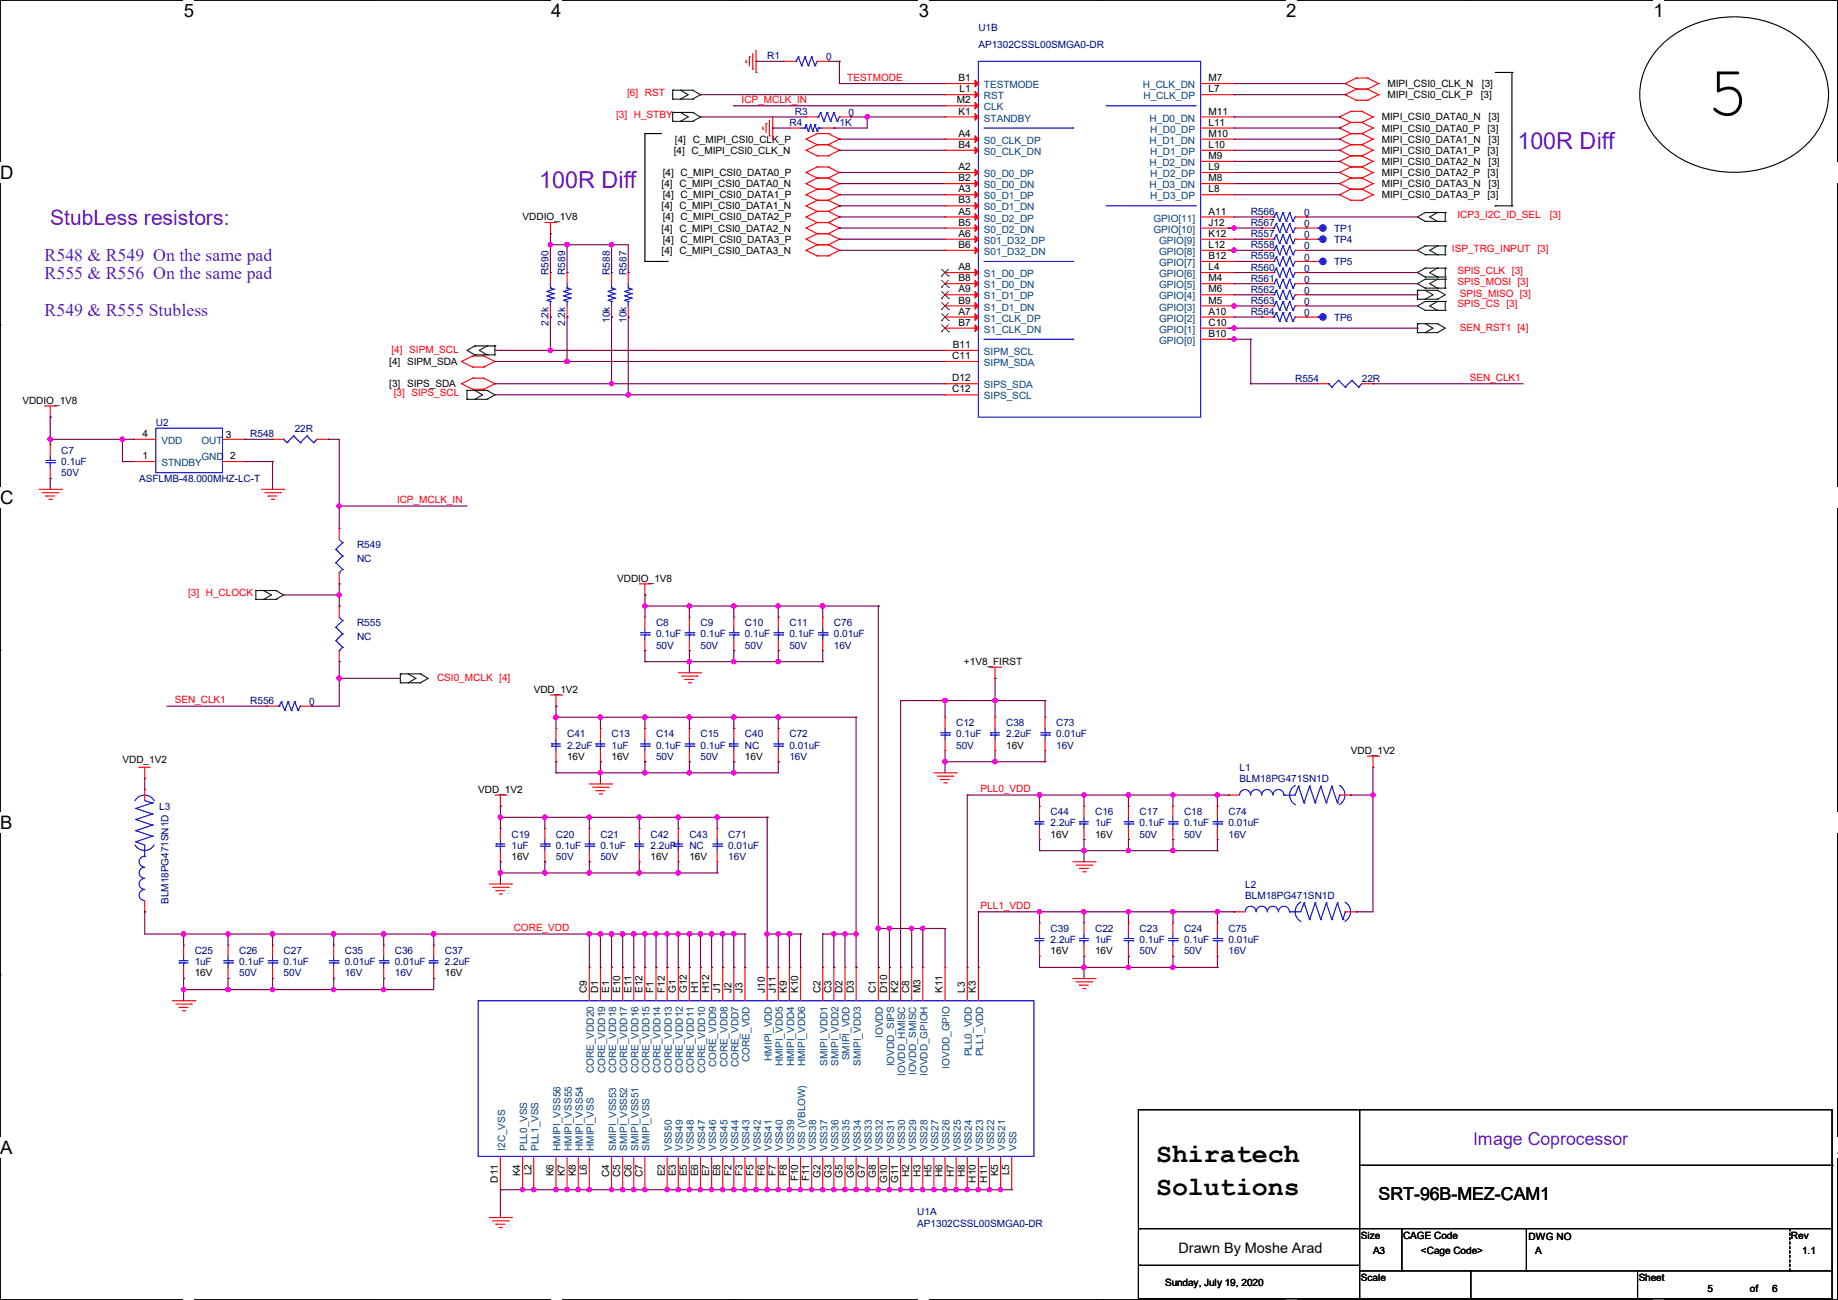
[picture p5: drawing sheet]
<svg xmlns="http://www.w3.org/2000/svg" width="420mm" height="297mm" viewBox="0 0 420 297" stroke-linecap="round" stroke-linejoin="round" font-family="sans-serif">
<defs><g id="words">
<text font-size="16.3" x="389.9" y="26.3">5</text>
<g font-size="6.1">
<text x="264.2" y="265.5">Shiratech</text>
<text x="264.2" y="273.1">Solutions</text>
</g>
<g font-size="5.3" fill="#8000ff">
<text x="346.8" y="34">100R Diff</text>
<text x="123.2" y="42.9">100R Diff</text>
</g>
<text font-size="4.8" fill="#8000ff" x="11.5" y="51.4">StubLess resistors:</text>
<g font-size="4.2">
<text x="42" y="3.9">5</text>
<text x="125.9" y="3.9">4</text>
<text x="209.9" y="3.9">3</text>
<text x="293.9" y="3.9">2</text>
<text x="377.9" y="3.9">1</text>
<text x="0" y="40.9">D</text>
<text x="0" y="115.1">C</text>
<text x="0" y="189.4">B</text>
<text x="0" y="263.6">A</text>
<text x="419.9" y="263.6">A</text>
</g>
<g font-size="4.1" fill="#8000ff">
<text x="10.2" y="59.6">R548 &amp; R549 On the same pad</text>
<text x="10.2" y="63.8">R555 &amp; R556 On the same pad</text>
<text x="10.2" y="72.3">R549 &amp; R555 Stubless</text>
<text x="336.6" y="261.5">Image Coprocessor</text>
</g>
<text font-size="4.1" x="315" y="274.2">SRT-96B-MEZ-CAM1</text>
<text font-size="3.3" x="269.3" y="286.2">Drawn By Moshe Arad</text>
<g font-size="2.3" fill="#000080">
<text x="223.6" y="7.2">U1B</text>
<text x="223.6" y="11">AP1302CSSL00SMGA0-DR</text>
<text x="175.3" y="13.5">R1</text>
<text x="188.8" y="13.8">0</text>
<text x="180.4" y="28.8">R4</text>
<text x="181.7" y="26.2">R3</text>
<text x="191.8" y="28.8">1K</text>
<text x="193.8" y="26.5">0</text>
<text x="285.8" y="49.1">R566</text>
<text x="285.8" y="51.6">R567</text>
<text x="298" y="49.4">0</text>
<text x="298" y="51.9">0</text>
<text x="304.8" y="52.9">TP1</text>
<text x="285.8" y="59.3">R559</text>
<text x="285.8" y="54.2">R557</text>
<text x="285.8" y="56.7">R558</text>
<text x="298" y="59.5">0</text>
<text x="298" y="54.4">0</text>
<text x="298" y="57">0</text>
<text x="304.8" y="55.5">TP4</text>
<text x="125.3" y="62.8" transform="rotate(-90 125.3 62.8)">R590</text>
<text x="129.2" y="62.8" transform="rotate(-90 129.2 62.8)">R589</text>
<text x="139.3" y="62.8" transform="rotate(-90 139.3 62.8)">R588</text>
<text x="143.1" y="62.8" transform="rotate(-90 143.1 62.8)">R587</text>
<text x="285.8" y="61.8">R560</text>
<text x="285.8" y="64.3">R561</text>
<text x="298" y="62.1">0</text>
<text x="298" y="64.6">0</text>
<text x="304.8" y="60.5">TP5</text>
<text x="285.8" y="66.9">R562</text>
<text x="285.8" y="69.4">R563</text>
<text x="285.8" y="72">R564</text>
<text x="298" y="67.1">0</text>
<text x="298" y="69.7">0</text>
<text x="125.3" y="74.5" transform="rotate(-90 125.3 74.5)">2.2k</text>
<text x="129.2" y="74.5" transform="rotate(-90 129.2 74.5)">2.2k</text>
<text x="139.3" y="73.7" transform="rotate(-90 139.3 73.7)">10k</text>
<text x="143.1" y="73.7" transform="rotate(-90 143.1 73.7)">10k</text>
<text x="298" y="72.2">0</text>
<text x="304.8" y="73.2">TP6</text>
<text x="296" y="87.2">R554</text>
<text x="311.2" y="87.2">22R</text>
<text x="35.6" y="97.4">U2</text>
<text x="57.2" y="99.9">R548</text>
<text x="67.4" y="98.6">22R</text>
<text x="14" y="103.7">C7</text>
<text x="14" y="106.3">0.1uF</text>
<text x="14" y="108.8">50V</text>
<text x="31.8" y="110.1">ASFLMB-48.000MHZ-LC-T</text>
<text x="81.6" y="125.3">R549</text>
<text x="81.6" y="128.4">NC</text>
<text x="81.6" y="143.1">R555</text>
<text x="149.9" y="143.1">C8</text>
<text x="160.1" y="143.1">C9</text>
<text x="170.2" y="143.1">C10</text>
<text x="180.4" y="143.1">C11</text>
<text x="190.5" y="143.1">C76</text>
<text x="81.6" y="146.1">NC</text>
<text x="149.9" y="145.6">0.1uF</text>
<text x="149.9" y="148.2">50V</text>
<text x="160.1" y="145.6">0.1uF</text>
<text x="160.1" y="148.2">50V</text>
<text x="170.2" y="145.6">0.1uF</text>
<text x="170.2" y="148.2">50V</text>
<text x="180.4" y="145.6">0.1uF</text>
<text x="180.4" y="148.2">50V</text>
<text x="190.5" y="145.6">0.01uF</text>
<text x="190.5" y="148.2">16V</text>
<text x="57.2" y="160.9">R556</text>
<text x="70.7" y="161.1">0</text>
<text x="218.5" y="165.9">C12</text>
<text x="229.9" y="165.9">C38</text>
<text x="241.3" y="165.9">C73</text>
<text x="129.6" y="168.5">C41</text>
<text x="129.6" y="171">2.2uF</text>
<text x="139.7" y="168.5">C13</text>
<text x="139.7" y="171">1uF</text>
<text x="149.9" y="168.5">C14</text>
<text x="149.9" y="171">0.1uF</text>
<text x="149.9" y="173.6">50V</text>
<text x="160.1" y="168.5">C15</text>
<text x="160.1" y="171">0.1uF</text>
<text x="160.1" y="173.6">50V</text>
<text x="170.2" y="168.5">C40</text>
<text x="170.2" y="171">NC</text>
<text x="180.4" y="168.5">C72</text>
<text x="180.4" y="171">0.01uF</text>
<text x="180.4" y="173.6">16V</text>
<text x="218.5" y="168.5">0.1uF</text>
<text x="218.5" y="171">50V</text>
<text x="229.9" y="168.5">2.2uF</text>
<text x="241.3" y="168.5">0.01uF</text>
<text x="241.3" y="171">16V</text>
<text x="283.3" y="176.1">L1</text>
<text x="283.3" y="178.6">BLM18PG471SN1D</text>
<text x="36.4" y="185">L3</text>
<text x="116.9" y="191.3">C19</text>
<text x="127" y="191.3">C20</text>
<text x="137.2" y="191.3">C21</text>
<text x="148.6" y="191.3">C42</text>
<text x="157.5" y="191.3">C43</text>
<text x="166.4" y="191.3">C71</text>
<text x="240.1" y="186.3">C44</text>
<text x="240.1" y="188.8">2.2uF</text>
<text x="250.2" y="186.3">C16</text>
<text x="250.2" y="188.8">1uF</text>
<text x="260.4" y="186.3">C17</text>
<text x="260.4" y="188.8">0.1uF</text>
<text x="260.4" y="191.3">50V</text>
<text x="270.6" y="186.3">C18</text>
<text x="270.6" y="188.8">0.1uF</text>
<text x="270.6" y="191.3">50V</text>
<text x="280.7" y="186.3">C74</text>
<text x="280.7" y="188.8">0.01uF</text>
<text x="280.7" y="191.3">16V</text>
<text x="116.9" y="193.9">1uF</text>
<text x="127" y="193.9">0.1uF</text>
<text x="127" y="196.4">50V</text>
<text x="137.2" y="193.9">0.1uF</text>
<text x="137.2" y="196.4">50V</text>
<text x="148.6" y="193.9">2.2uF</text>
<text x="157.5" y="193.9">NC</text>
<text x="166.4" y="193.9">0.01uF</text>
<text x="166.4" y="196.4">16V</text>
<text x="284.5" y="202.8">L2</text>
<text x="38.5" y="206.5" transform="rotate(-90 38.5 206.5)">BLM18PG471SN1D</text>
<text x="284.5" y="205.3">BLM18PG471SN1D</text>
<text x="240.1" y="212.9">C39</text>
<text x="240.1" y="215.5">2.2uF</text>
<text x="250.2" y="212.9">C22</text>
<text x="250.2" y="215.5">1uF</text>
<text x="260.4" y="212.9">C23</text>
<text x="260.4" y="215.5">0.1uF</text>
<text x="270.6" y="212.9">C24</text>
<text x="270.6" y="215.5">0.1uF</text>
<text x="280.7" y="212.9">C75</text>
<text x="280.7" y="215.5">0.01uF</text>
<text x="44.5" y="218">C25</text>
<text x="44.5" y="220.6">1uF</text>
<text x="54.7" y="218">C26</text>
<text x="54.7" y="220.6">0.1uF</text>
<text x="64.8" y="218">C27</text>
<text x="64.8" y="220.6">0.1uF</text>
<text x="78.8" y="218">C35</text>
<text x="78.8" y="220.6">0.01uF</text>
<text x="90.2" y="218">C36</text>
<text x="90.2" y="220.6">0.01uF</text>
<text x="101.6" y="218">C37</text>
<text x="101.6" y="220.6">2.2uF</text>
<text x="260.4" y="218">50V</text>
<text x="270.6" y="218">50V</text>
<text x="280.7" y="218">16V</text>
<text x="54.7" y="223.1">50V</text>
<text x="64.8" y="223.1">50V</text>
<text x="78.8" y="223.1">16V</text>
<text x="90.2" y="223.1">16V</text>
<text x="209.6" y="277.7">U1A</text>
<text x="209.6" y="280.2">AP1302CSSL00SMGA0-DR</text>
</g>
<g font-size="2.3" fill="#f00">
<text x="143.3" y="21.9">[6] RST</text>
<text x="169.5" y="23.5">ICP_MCLK_IN</text>
<text x="193.6" y="18.6">TESTMODE</text>
<text x="140.8" y="27">[3] H_STBY</text>
<text x="333" y="49.9">ICP3_I2C_ID_SEL</text>
<text x="354.1" y="49.9">[3]</text>
<text x="331.8" y="57.5">ISP_TRG_INPUT</text>
<text x="351.3" y="57.5">[3]</text>
<text x="333" y="62.6">SPIS_CLK [3]</text>
<text x="333" y="65.1">SPIS_MOSI [3]</text>
<text x="333" y="70.2">SPIS_CS [3]</text>
<text x="333.5" y="67.9">SPIS_MISO [3]</text>
<text x="333.5" y="75.5">SEN_RST1 [4]</text>
<text x="89.5" y="80.6">[4] SIPM_SCL</text>
<text x="335.8" y="87">SEN_CLK1</text>
<text x="90" y="90.5">[3] SIPS_SCL</text>
<text x="90.7" y="114.9">ICP_MCLK_IN</text>
<text x="43" y="136.2">[3] H_CLOCK</text>
<text x="99.9" y="155.5">CSI0_MCLK [4]</text>
<text x="39.9" y="160.6">SEN_CLK1</text>
<text x="224.1" y="180.9">PLL0_VDD</text>
<text x="224.1" y="207.6">PLL1_VDD</text>
<text x="117.4" y="212.7">CORE_VDD</text>
</g>
<g font-size="2.3">
<text x="218.6" y="23.6">M2</text>
<text x="219" y="18.5">B1</text>
<text x="219.2" y="21.1">L1</text>
<text x="276.1" y="21.1">L7</text>
<text x="276.1" y="18.5">M7</text>
<text x="317" y="22.4">MIPI_CSI0_CLK_P</text>
<text x="317" y="19.9">MIPI_CSI0_CLK_N</text>
<text x="338.4" y="22.4">[3]</text>
<text x="338.6" y="19.9">[3]</text>
<text x="219" y="26.2">K1</text>
<text x="276.1" y="28.7">L11</text>
<text x="276.1" y="26.2">M11</text>
<text x="315.8" y="27.5">MIPI_CSI0_DATA0_N</text>
<text x="340.1" y="27.5">[3]</text>
<text x="154" y="35.1">[4] C_MIPI_CSI0_CLK_N</text>
<text x="154.2" y="32.6">[4] C_MIPI_CSI0_CLK_P</text>
<text x="219" y="33.8">B4</text>
<text x="219" y="31.2">A4</text>
<text x="276.1" y="31.2">M10</text>
<text x="276.1" y="33.8">L10</text>
<text x="315.8" y="30.1">MIPI_CSI0_DATA0_P</text>
<text x="315.8" y="35.1">MIPI_CSI0_DATA1_P</text>
<text x="315.8" y="32.6">MIPI_CSI0_DATA1_N</text>
<text x="339.9" y="30.1">[3]</text>
<text x="339.9" y="35.1">[3]</text>
<text x="340.1" y="32.6">[3]</text>
<text x="151.4" y="40.2">[4] C_MIPI_CSI0_DATA0_P</text>
<text x="219" y="38.9">A2</text>
<text x="219" y="41.4">B2</text>
<text x="276.1" y="41.4">M8</text>
<text x="276.1" y="38.9">L9</text>
<text x="276.1" y="36.3">M9</text>
<text x="315.8" y="40.2">MIPI_CSI0_DATA2_P</text>
<text x="315.8" y="37.7">MIPI_CSI0_DATA2_N</text>
<text x="339.9" y="40.2">[3]</text>
<text x="340.1" y="37.7">[3]</text>
<text x="151.2" y="42.8">[4] C_MIPI_CSI0_DATA0_N</text>
<text x="151.2" y="47.8">[4] C_MIPI_CSI0_DATA1_N</text>
<text x="151.4" y="45.3">[4] C_MIPI_CSI0_DATA1_P</text>
<text x="219" y="46.5">B3</text>
<text x="219" y="43.9">A3</text>
<text x="276.1" y="43.9">L8</text>
<text x="315.8" y="45.3">MIPI_CSI0_DATA3_P</text>
<text x="315.8" y="42.8">MIPI_CSI0_DATA3_N</text>
<text x="339.9" y="45.3">[3]</text>
<text x="340.1" y="42.8">[3]</text>
<text x="119.4" y="50.4">VDDIO_1V8</text>
<text x="151.2" y="52.9">[4] C_MIPI_CSI0_DATA2_N</text>
<text x="151.4" y="50.4">[4] C_MIPI_CSI0_DATA2_P</text>
<text x="219" y="49">A5</text>
<text x="219" y="51.6">B5</text>
<text x="276.1" y="51.6">J12</text>
<text x="276.1" y="49">A11</text>
<text x="151.2" y="58">[4] C_MIPI_CSI0_DATA3_N</text>
<text x="151.4" y="55.5">[4] C_MIPI_CSI0_DATA3_P</text>
<text x="219" y="56.6">B6</text>
<text x="219" y="54.1">A6</text>
<text x="276.1" y="56.6">L12</text>
<text x="276.1" y="54.1">K12</text>
<text x="276.1" y="59.2">B12</text>
<text x="219" y="61.7">A8</text>
<text x="219" y="64.3">B8</text>
<text x="276.1" y="61.7">L4</text>
<text x="276.1" y="64.3">M4</text>
<text x="219" y="71.9">A7</text>
<text x="219" y="69.3">B9</text>
<text x="219" y="66.8">A9</text>
<text x="276.1" y="69.3">M5</text>
<text x="276.1" y="71.9">A10</text>
<text x="276.1" y="66.8">M6</text>
<text x="219" y="74.4">B7</text>
<text x="276.1" y="74.4">C10</text>
<text x="276.1" y="77">B10</text>
<text x="88.9" y="83.4">[4] SIPM_SDA</text>
<text x="217.6" y="82">C11</text>
<text x="217.7" y="79.5">B11</text>
<text x="88.9" y="88.5">[3] SIPS_SDA</text>
<text x="217.6" y="87.1">D12</text>
<text x="217.6" y="89.7">C12</text>
<text x="5.1" y="92.3">VDDIO_1V8</text>
<text x="32.6" y="99.8">4</text>
<text x="51.6" y="100.2">3</text>
<text x="32.6" y="104.9">1</text>
<text x="52.6" y="104.9">2</text>
<text x="141" y="132.9">VDDIO_1V8</text>
<text x="220.3" y="152">+1V8_FIRST</text>
<text x="122" y="158.3">VDD_1V2</text>
<text x="129.6" y="173.6">16V</text>
<text x="139.7" y="173.6">16V</text>
<text x="170.2" y="173.6">16V</text>
<text x="229.9" y="171">16V</text>
<text x="308.7" y="172.3">VDD_1V2</text>
<text x="28" y="174.3">VDD_1V2</text>
<text x="109.3" y="181.2">VDD_1V2</text>
<text x="240.1" y="191.3">16V</text>
<text x="250.2" y="191.3">16V</text>
<text x="116.9" y="196.4">16V</text>
<text x="148.6" y="196.4">16V</text>
<text x="157.5" y="196.4">16V</text>
<text x="240.1" y="218">16V</text>
<text x="250.2" y="218">16V</text>
<text x="44.5" y="223.1">16V</text>
<text x="101.6" y="223.1">16V</text>
<text x="134.1" y="226.9" transform="rotate(-90 134.1 226.9)">C9</text>
<text x="136.7" y="226.9" transform="rotate(-90 136.7 226.9)">D1</text>
<text x="139.2" y="226.9" transform="rotate(-90 139.2 226.9)">E1</text>
<text x="141.7" y="226.9" transform="rotate(-90 141.7 226.9)">E10</text>
<text x="144.3" y="226.9" transform="rotate(-90 144.3 226.9)">E11</text>
<text x="146.8" y="226.9" transform="rotate(-90 146.8 226.9)">E12</text>
<text x="149.4" y="226.9" transform="rotate(-90 149.4 226.9)">F1</text>
<text x="151.9" y="226.9" transform="rotate(-90 151.9 226.9)">F12</text>
<text x="154.4" y="226.9" transform="rotate(-90 154.4 226.9)">G1</text>
<text x="157" y="226.9" transform="rotate(-90 157 226.9)">G12</text>
<text x="159.5" y="226.9" transform="rotate(-90 159.5 226.9)">H1</text>
<text x="162.1" y="226.9" transform="rotate(-90 162.1 226.9)">H12</text>
<text x="164.6" y="226.9" transform="rotate(-90 164.6 226.9)">J1</text>
<text x="167.1" y="226.9" transform="rotate(-90 167.1 226.9)">J2</text>
<text x="169.7" y="226.9" transform="rotate(-90 169.7 226.9)">J3</text>
<text x="174.8" y="226.9" transform="rotate(-90 174.8 226.9)">J10</text>
<text x="177.3" y="226.9" transform="rotate(-90 177.3 226.9)">J11</text>
<text x="179.8" y="226.9" transform="rotate(-90 179.8 226.9)">K9</text>
<text x="182.4" y="226.9" transform="rotate(-90 182.4 226.9)">K10</text>
<text x="187.5" y="226.9" transform="rotate(-90 187.5 226.9)">C2</text>
<text x="190" y="226.9" transform="rotate(-90 190 226.9)">C3</text>
<text x="192.5" y="226.9" transform="rotate(-90 192.5 226.9)">D2</text>
<text x="195.1" y="226.9" transform="rotate(-90 195.1 226.9)">D3</text>
<text x="200.2" y="226.9" transform="rotate(-90 200.2 226.9)">C1</text>
<text x="202.7" y="226.9" transform="rotate(-90 202.7 226.9)">D10</text>
<text x="205.2" y="226.9" transform="rotate(-90 205.2 226.9)">K2</text>
<text x="207.8" y="226.9" transform="rotate(-90 207.8 226.9)">C8</text>
<text x="210.3" y="226.9" transform="rotate(-90 210.3 226.9)">M3</text>
<text x="215.4" y="226.9" transform="rotate(-90 215.4 226.9)">K11</text>
<text x="220.5" y="226.9" transform="rotate(-90 220.5 226.9)">L3</text>
<text x="223" y="226.9" transform="rotate(-90 223 226.9)">K3</text>
<text x="118.9" y="268.8" transform="rotate(-90 118.9 268.8)">K4</text>
<text x="121.4" y="268.5" transform="rotate(-90 121.4 268.5)">L2</text>
<text x="126.5" y="268.8" transform="rotate(-90 126.5 268.8)">K6</text>
<text x="129" y="268.8" transform="rotate(-90 129 268.8)">K7</text>
<text x="131.6" y="268.8" transform="rotate(-90 131.6 268.8)">K8</text>
<text x="134.1" y="268.5" transform="rotate(-90 134.1 268.5)">L6</text>
<text x="139.2" y="268.9" transform="rotate(-90 139.2 268.9)">C4</text>
<text x="141.7" y="268.9" transform="rotate(-90 141.7 268.9)">C5</text>
<text x="144.3" y="268.9" transform="rotate(-90 144.3 268.9)">C6</text>
<text x="146.8" y="268.9" transform="rotate(-90 146.8 268.9)">C7</text>
<text x="151.9" y="268.8" transform="rotate(-90 151.9 268.8)">E2</text>
<text x="154.4" y="268.8" transform="rotate(-90 154.4 268.8)">E3</text>
<text x="157" y="268.8" transform="rotate(-90 157 268.8)">E5</text>
<text x="159.5" y="268.8" transform="rotate(-90 159.5 268.8)">E6</text>
<text x="162.1" y="268.8" transform="rotate(-90 162.1 268.8)">E7</text>
<text x="164.6" y="268.8" transform="rotate(-90 164.6 268.8)">E8</text>
<text x="167.1" y="268.7" transform="rotate(-90 167.1 268.7)">F2</text>
<text x="169.7" y="268.7" transform="rotate(-90 169.7 268.7)">F3</text>
<text x="172.2" y="268.7" transform="rotate(-90 172.2 268.7)">F5</text>
<text x="174.8" y="268.7" transform="rotate(-90 174.8 268.7)">F6</text>
<text x="177.3" y="268.7" transform="rotate(-90 177.3 268.7)">F7</text>
<text x="179.8" y="268.7" transform="rotate(-90 179.8 268.7)">F8</text>
<text x="182.4" y="269.9" transform="rotate(-90 182.4 269.9)">F10</text>
<text x="184.9" y="269.9" transform="rotate(-90 184.9 269.9)">F11</text>
<text x="187.5" y="269" transform="rotate(-90 187.5 269)">G2</text>
<text x="190" y="269" transform="rotate(-90 190 269)">G3</text>
<text x="192.5" y="269" transform="rotate(-90 192.5 269)">G5</text>
<text x="195.1" y="269" transform="rotate(-90 195.1 269)">G6</text>
<text x="197.6" y="269" transform="rotate(-90 197.6 269)">G7</text>
<text x="200.2" y="269" transform="rotate(-90 200.2 269)">G8</text>
<text x="207.8" y="268.9" transform="rotate(-90 207.8 268.9)">H2</text>
<text x="210.3" y="268.9" transform="rotate(-90 210.3 268.9)">H3</text>
<text x="212.9" y="268.9" transform="rotate(-90 212.9 268.9)">H5</text>
<text x="215.4" y="268.9" transform="rotate(-90 215.4 268.9)">H6</text>
<text x="217.9" y="268.9" transform="rotate(-90 217.9 268.9)">H7</text>
<text x="220.5" y="268.9" transform="rotate(-90 220.5 268.9)">H8</text>
<text x="228.1" y="268.8" transform="rotate(-90 228.1 268.8)">K5</text>
<text x="230.6" y="268.5" transform="rotate(-90 230.6 268.5)">L5</text>
<text x="113.8" y="270.2" transform="rotate(-90 113.8 270.2)">D11</text>
<text x="202.7" y="270.3" transform="rotate(-90 202.7 270.3)">G10</text>
<text x="205.2" y="270.3" transform="rotate(-90 205.2 270.3)">G11</text>
<text x="223" y="270.2" transform="rotate(-90 223 270.2)">H10</text>
<text x="225.5" y="270.2" transform="rotate(-90 225.5 270.2)">H11</text>
<text x="310.9" y="283">Size</text>
<text x="313.7" y="286.6">A3</text>
<text x="320.6" y="283">CAGE Code</text>
<text x="324.7" y="286.6">&lt;Cage Code&gt;</text>
<text x="349.3" y="283.3">DWG NO</text>
<text x="350.8" y="286.6">A</text>
<text x="409.2" y="283">Rev</text>
<text x="411.8" y="286.6">1.1</text>
<text x="266.2" y="293.7">Sunday, July 19, 2020</text>
<text x="310.9" y="292.7">Scale</text>
<text x="374.4" y="292.7">Sheet</text>
<text x="390.2" y="295.2">5</text>
<text x="399.8" y="295.2">of</text>
<text x="404.9" y="295.2">6</text>
</g>
<g font-size="2.3" fill="#004080">
<text x="224.8" y="22.7">RST</text>
<text x="224.8" y="20.2">TESTMODE</text>
<text x="261.2" y="20.2">H_CLK_DN</text>
<text x="261.3" y="22.7">H_CLK_DP</text>
<text x="224.8" y="27.8">STANDBY</text>
<text x="224.8" y="25.2">CLK</text>
<text x="262.7" y="27.8">H_D0_DN</text>
<text x="224.8" y="35.4">S0_CLK_DN</text>
<text x="224.8" y="32.9">S0_CLK_DP</text>
<text x="262.7" y="32.9">H_D1_DN</text>
<text x="262.8" y="35.4">H_D1_DP</text>
<text x="262.8" y="30.3">H_D0_DP</text>
<text x="224.8" y="40.5">S0_D0_DP</text>
<text x="262.7" y="37.9">H_D2_DN</text>
<text x="262.8" y="40.5">H_D2_DP</text>
<text x="224.8" y="43">S0_D0_DN</text>
<text x="224.8" y="45.6">S0_D1_DP</text>
<text x="262.7" y="43">H_D3_DN</text>
<text x="262.8" y="45.6">H_D3_DP</text>
<text x="224.8" y="50.6">S0_D2_DP</text>
<text x="224.8" y="53.2">S0_D2_DN</text>
<text x="224.8" y="48.1">S0_D1_DN</text>
<text x="263.6" y="53.2">GPIO[10]</text>
<text x="263.6" y="50.6">GPIO[11]</text>
<text x="224.8" y="58.3">S01_D32_DN</text>
<text x="224.8" y="55.7">S01_D32_DP</text>
<text x="264.8" y="58.3">GPIO[8]</text>
<text x="264.8" y="55.7">GPIO[9]</text>
<text x="224.8" y="63.3">S1_D0_DP</text>
<text x="224.8" y="65.9">S1_D0_DN</text>
<text x="264.8" y="60.8">GPIO[7]</text>
<text x="264.8" y="63.3">GPIO[6]</text>
<text x="264.8" y="65.9">GPIO[5]</text>
<text x="224.8" y="71">S1_D1_DN</text>
<text x="224.8" y="68.4">S1_D1_DP</text>
<text x="264.8" y="71">GPIO[3]</text>
<text x="264.8" y="68.4">GPIO[4]</text>
<text x="224.8" y="76">S1_CLK_DN</text>
<text x="224.8" y="73.5">S1_CLK_DP</text>
<text x="264.8" y="73.5">GPIO[2]</text>
<text x="264.8" y="76">GPIO[1]</text>
<text x="224.8" y="83.7">SIPM_SDA</text>
<text x="224.8" y="81.1">SIPM_SCL</text>
<text x="264.8" y="78.6">GPIO[0]</text>
<text x="224.8" y="88.7">SIPS_SDA</text>
<text x="224.8" y="91.3">SIPS_SCL</text>
<text x="36.9" y="101.4">VDD</text>
<text x="46" y="101.4">OUT</text>
<text x="36.9" y="106.5">STNDBY</text>
<text x="46" y="105">GND</text>
<text x="201.8" y="237.2" transform="rotate(-90 201.8 237.2)">IOVDD</text>
<text x="135.7" y="245.2" transform="rotate(-90 135.7 245.2)">CORE_VDD20</text>
<text x="138.3" y="245.2" transform="rotate(-90 138.3 245.2)">CORE_VDD19</text>
<text x="140.8" y="245.2" transform="rotate(-90 140.8 245.2)">CORE_VDD18</text>
<text x="143.3" y="245.2" transform="rotate(-90 143.3 245.2)">CORE_VDD17</text>
<text x="145.9" y="245.2" transform="rotate(-90 145.9 245.2)">CORE_VDD16</text>
<text x="148.4" y="245.2" transform="rotate(-90 148.4 245.2)">CORE_VDD15</text>
<text x="151" y="245.2" transform="rotate(-90 151 245.2)">CORE_VDD14</text>
<text x="153.5" y="245.2" transform="rotate(-90 153.5 245.2)">CORE_VDD13</text>
<text x="156" y="245.2" transform="rotate(-90 156 245.2)">CORE_VDD12</text>
<text x="158.6" y="245.2" transform="rotate(-90 158.6 245.2)">CORE_VDD11</text>
<text x="161.1" y="245.2" transform="rotate(-90 161.1 245.2)">CORE_VDD10</text>
<text x="163.7" y="243.9" transform="rotate(-90 163.7 243.9)">CORE_VDD9</text>
<text x="166.2" y="243.9" transform="rotate(-90 166.2 243.9)">CORE_VDD8</text>
<text x="168.7" y="243.9" transform="rotate(-90 168.7 243.9)">CORE_VDD7</text>
<text x="171.3" y="242.6" transform="rotate(-90 171.3 242.6)">CORE_VDD</text>
<text x="176.4" y="242.4" transform="rotate(-90 176.4 242.4)">HMIPI_VDD</text>
<text x="178.9" y="243.6" transform="rotate(-90 178.9 243.6)">HMIPI_VDD5</text>
<text x="181.4" y="243.6" transform="rotate(-90 181.4 243.6)">HMIPI_VDD4</text>
<text x="184" y="243.6" transform="rotate(-90 184 243.6)">HMIPI_VDD6</text>
<text x="189.1" y="243.5" transform="rotate(-90 189.1 243.5)">SMIPI_VDD1</text>
<text x="191.6" y="243.5" transform="rotate(-90 191.6 243.5)">SMIPI_VDD2</text>
<text x="194.1" y="242.2" transform="rotate(-90 194.1 242.2)">SMIPI_VDD</text>
<text x="196.7" y="243.5" transform="rotate(-90 196.7 243.5)">SMIPI_VDD3</text>
<text x="204.3" y="243.6" transform="rotate(-90 204.3 243.6)">IOVDD_SIPS</text>
<text x="206.8" y="245.8" transform="rotate(-90 206.8 245.8)">IOVDD_HMISC</text>
<text x="209.4" y="245.7" transform="rotate(-90 209.4 245.7)">IOVDD_SMISC</text>
<text x="211.9" y="245.8" transform="rotate(-90 211.9 245.8)">IOVDD_GPIOH</text>
<text x="217" y="244.1" transform="rotate(-90 217 244.1)">IOVDD_GPIO</text>
<text x="222.1" y="241.3" transform="rotate(-90 222.1 241.3)">PLL0_VDD</text>
<text x="224.6" y="241.3" transform="rotate(-90 224.6 241.3)">PLL1_VDD</text>
<text x="115.4" y="262.9" transform="rotate(-90 115.4 262.9)">I2C_VSS</text>
<text x="120.5" y="262.9" transform="rotate(-90 120.5 262.9)">PLL0_VSS</text>
<text x="123" y="262.9" transform="rotate(-90 123 262.9)">PLL1_VSS</text>
<text x="128.1" y="262.9" transform="rotate(-90 128.1 262.9)">HMIPI_VSS56</text>
<text x="130.6" y="262.9" transform="rotate(-90 130.6 262.9)">HMIPI_VSS55</text>
<text x="133.2" y="262.9" transform="rotate(-90 133.2 262.9)">HMIPI_VSS54</text>
<text x="135.7" y="262.9" transform="rotate(-90 135.7 262.9)">HMIPI_VSS</text>
<text x="140.8" y="262.9" transform="rotate(-90 140.8 262.9)">SMIPI_VSS53</text>
<text x="143.3" y="262.9" transform="rotate(-90 143.3 262.9)">SMIPI_VSS52</text>
<text x="145.9" y="262.9" transform="rotate(-90 145.9 262.9)">SMIPI_VSS51</text>
<text x="148.4" y="262.9" transform="rotate(-90 148.4 262.9)">SMIPI_VSS</text>
<text x="153.5" y="262.9" transform="rotate(-90 153.5 262.9)">VSS50</text>
<text x="156" y="262.9" transform="rotate(-90 156 262.9)">VSS49</text>
<text x="158.6" y="262.9" transform="rotate(-90 158.6 262.9)">VSS48</text>
<text x="161.1" y="262.9" transform="rotate(-90 161.1 262.9)">VSS47</text>
<text x="163.7" y="262.9" transform="rotate(-90 163.7 262.9)">VSS46</text>
<text x="166.2" y="262.9" transform="rotate(-90 166.2 262.9)">VSS45</text>
<text x="168.7" y="262.9" transform="rotate(-90 168.7 262.9)">VSS44</text>
<text x="171.3" y="262.9" transform="rotate(-90 171.3 262.9)">VSS43</text>
<text x="173.8" y="262.9" transform="rotate(-90 173.8 262.9)">VSS42</text>
<text x="176.4" y="262.9" transform="rotate(-90 176.4 262.9)">VSS41</text>
<text x="178.9" y="262.9" transform="rotate(-90 178.9 262.9)">VSS40</text>
<text x="181.4" y="262.9" transform="rotate(-90 181.4 262.9)">VSS39</text>
<text x="184" y="262.9" transform="rotate(-90 184 262.9)">VSS (VBLOW)</text>
<text x="186.5" y="262.9" transform="rotate(-90 186.5 262.9)">VSS38</text>
<text x="189.1" y="262.9" transform="rotate(-90 189.1 262.9)">VSS37</text>
<text x="191.6" y="262.9" transform="rotate(-90 191.6 262.9)">VSS36</text>
<text x="194.1" y="262.9" transform="rotate(-90 194.1 262.9)">VSS35</text>
<text x="196.7" y="262.9" transform="rotate(-90 196.7 262.9)">VSS34</text>
<text x="199.2" y="262.9" transform="rotate(-90 199.2 262.9)">VSS33</text>
<text x="201.8" y="262.9" transform="rotate(-90 201.8 262.9)">VSS32</text>
<text x="204.3" y="262.9" transform="rotate(-90 204.3 262.9)">VSS31</text>
<text x="206.8" y="262.9" transform="rotate(-90 206.8 262.9)">VSS30</text>
<text x="209.4" y="262.9" transform="rotate(-90 209.4 262.9)">VSS29</text>
<text x="211.9" y="262.9" transform="rotate(-90 211.9 262.9)">VSS28</text>
<text x="214.5" y="262.9" transform="rotate(-90 214.5 262.9)">VSS27</text>
<text x="217" y="262.9" transform="rotate(-90 217 262.9)">VSS26</text>
<text x="219.5" y="262.9" transform="rotate(-90 219.5 262.9)">VSS25</text>
<text x="222.1" y="262.9" transform="rotate(-90 222.1 262.9)">VSS24</text>
<text x="224.6" y="262.9" transform="rotate(-90 224.6 262.9)">VSS23</text>
<text x="227.2" y="262.9" transform="rotate(-90 227.2 262.9)">VSS22</text>
<text x="229.7" y="262.9" transform="rotate(-90 229.7 262.9)">VSS21</text>
<text x="232.2" y="262.9" transform="rotate(-90 232.2 262.9)">VSS</text>
</g>
</g></defs>
<path d="M0 0h419.9v297h-419.9z" fill="none" stroke="#000" stroke-width=".25"/>
<g fill="#fff">
<path d="M42 0h2.4v4.8h-2.4z"/>
<path d="M42 297h2.4z"/>
</g>
<path d="M84 0h.1M84 297h.1" fill="none" stroke="#000" stroke-width=".25"/>
<g fill="#fff">
<path d="M125.9 0h2.4v4.8h-2.4z"/>
<path d="M125.9 297h2.4z"/>
</g>
<path d="M168 0h.1M168 297h.1" fill="none" stroke="#000" stroke-width=".25"/>
<g fill="#fff">
<path d="M209.9 0h2.4v4.8h-2.4z"/>
<path d="M209.9 297h2.4z"/>
</g>
<path d="M251.9 0h.1M251.9 297h.1" fill="none" stroke="#000" stroke-width=".25"/>
<g fill="#fff">
<path d="M293.9 0h2.3v4.8h-2.3z"/>
<path d="M293.9 297h2.3z"/>
</g>
<path d="M335.9 0h.1M335.9 297h.1" fill="none" stroke="#000" stroke-width=".25"/>
<g fill="#fff">
<path d="M377.9 0h2.3v4.8h-2.3z"/>
<path d="M377.9 297h2.3z"/>
<path d="M0 37.1h3.1v4.8h-3.1z"/>
<path d="M419.9 37.1l.1 4.8z"/>
<path d="M0 111.3h3.1v4.8h-3.1z"/>
<path d="M419.9 111.3l.1 4.8z"/>
</g>
<path d="M0 74.3h.1M419.9 74.3h.1" fill="none" stroke="#000" stroke-width=".25"/>
<g fill="#fff">
<path d="M0 185.6h2.9v4.7h-2.9z"/>
<path d="M419.9 185.6l.1 4.7z"/>
</g>
<path d="M0 148.5h.1M419.9 148.5h.1" fill="none" stroke="#000" stroke-width=".25"/>
<g fill="#fff">
<path d="M0 259.8h2.9v4.7h-2.9z"/>
<path d="M419.8 259.8h.2v4.7h-.2z"/>
</g>
<g fill="none" stroke="#000" stroke-width=".25">
<path d="M341.7 16.6h3.8M345.5 16.6h.1M345.5 16.6v30.4M379.8 10.2a24.7 24.7 0 0 1 33 0 15.5 15.5 0 0 1-1.3 24 24.8 24.8 0 0 1-31.7-1.1 15.4 15.4 0 0 1 0-22.9zM147.4 30.5h.1M147.4 30.5h3.8M147.4 30.5v29.2M147.4 59.7h.1M147.4 59.7h5M152.4 59.7h.1M341.7 47h.1M341.7 47h3.8"/>
<path d="M345.5 47h.1M0 222.7h.1M419.9 222.7h.1M260.1 253.5h158.5v43.2h-158.5zM310.7 253.5v43.2M310.7 266.2h107.9M418.6 266.2h.1M260.4 289.1h.1M260.4 280.7h.1M260.4 289.1h50.3M260.4 280.7h158.2M310.7 290.4h.1"/>
<path d="M310.7 296.7h.1M310.7 290.4h107.9M320.3 290.4h.1M320.3 280.7v9.7M336.1 296.7h.1M336.1 290.4v6.3M348.8 290.4h.1M348.8 280.7v9.7M374.2 296.7h.1M374.2 290.4v6.3"/>
</g>
<g fill="none" stroke="#f00" stroke-width=".25">
<path d="M170.5 14.3h.1M170.5 13.8v.5M171.2 13h.1M171.2 13v2M172 15.8h.1M172 12.2v3.6M172.8 16.6h.1M172.8 11.5v5.1M179.1 14h.1M179.1 14h2.6M186.7 14h2.6M189.3 14h.1"/>
<path d="M215.9 19.1h.1M215.9 19.1h7.7M274.4 19.1h7.6M282 19.1h.1M307.4 19.1h.1M307.4 19.1l2.5 1.3M309.9 17.8h.1M309.9 17.8h2.6M309.9 17.8l-2.5 1.3M312.5 17.8h.1M312.5 17.8l2.5 1.3M315 19.1h.1"/>
<path d="M315 19.1l-2.5 1.3M174.3 29.5h.1M174.3 29v.5M175 28.2h.1M175 28.2v2.1M175.8 31h.1M175.8 27.5v3.5M176.6 31.8h.1M176.6 26.7v5.1M180.4 29.3h.1M180.4 29.3h2.5M184.2 31.8h.1"/>
<path d="M184.2 34.3h.1M184.2 39.4h.1M184.2 26.7h.1M184.2 31.8l2.5 1.3M184.2 34.3l2.5 1.3M184.2 39.4l2.5 1.3M184.2 26.7h2.5M186.7 30.5h.1M186.7 33.1h.1M186.7 35.6h.1M186.7 38.1h.1M186.7 30.5h2.6"/>
<path d="M186.7 30.5l-2.5 1.3M186.7 33.1h2.6M186.7 35.6h2.6M186.7 33.1l-2.5 1.2M186.7 38.1h2.6M186.7 38.1l-2.5 1.3M188 29.3h2.5M189.3 30.5h.1M189.3 33.1h.1M189.3 35.6h.1M189.3 38.1h.1M189.3 30.5l2.5 1.3"/>
<path d="M189.3 33.1l2.5 1.2M189.3 38.1l2.5 1.3M190.5 29.3h.1M191.8 31.8h.1M191.8 34.3h.1M191.8 39.4h.1M191.8 31.8l-2.5 1.3M191.8 34.3l-2.5 1.3M191.8 39.4l-2.5 1.3M191.8 26.7h2.6M194.4 26.7h.1M215.9 26.7h.1"/>
<path d="M215.9 24.2h.1M215.9 21.6h.1M215.9 34.3h.1M215.9 31.8h.1M215.9 39.4h.1M215.9 21.6h7.7M215.9 31.8h7.7M215.9 34.3h7.7M215.9 26.7h7.7M215.9 39.4h7.7M215.9 24.2h7.7M274.4 21.6h7.6"/>
<path d="M274.4 31.8h7.6M274.4 34.3h7.6M274.4 29.3h7.6M274.4 26.7h7.6M274.4 39.4h7.6M274.4 36.9h7.6M282 21.6h.1M282 31.8h.1M282 34.3h.1M282 29.3h.1M282 26.7h.1M282 39.4h.1"/>
<path d="M282 36.9h.1M306.1 29.3h.1M306.1 26.7h.1M306.1 34.3h.1M306.1 31.8h.1M306.1 39.4h.1M306.1 36.9h.1M306.1 29.3l2.6 1.2M306.1 26.7l2.6 1.3M306.1 34.3l2.6 1.3M306.1 31.8l2.6 1.3M306.1 39.4l2.6 1.3"/>
<path d="M306.1 36.9l2.6 1.2M307.4 21.6h.1M307.4 21.6l2.5 1.3M308.7 28h.1M308.7 30.5h.1M308.7 25.4h.1M308.7 33.1h.1M308.7 35.6h.1M308.7 38.1h.1M308.7 28h2.5M308.7 28l-2.6 1.3M308.7 30.5h2.5"/>
<path d="M308.7 25.4h2.5M308.7 25.4l-2.6 1.3M308.7 33.1h2.5M308.7 33.1l-2.6 1.2M308.7 35.6h2.5M308.7 30.5l-2.6 1.3M308.7 38.1h2.5M308.7 38.1l-2.6 1.3M308.7 35.6l-2.6 1.3M309.9 20.4h.1M309.9 22.9h.1M309.9 20.4h2.6"/>
<path d="M309.9 20.4l-2.5 1.2M309.9 22.9h2.6M311.2 28h.1M311.2 30.5h.1M311.2 25.4h.1M311.2 33.1h.1M311.2 35.6h.1M311.2 38.1h.1M311.2 28l2.5 1.3M311.2 25.4l2.5 1.3M311.2 33.1l2.5 1.2M311.2 30.5l2.5 1.3"/>
<path d="M311.2 38.1l2.5 1.3M311.2 35.6l2.5 1.3M312.5 20.4h.1M312.5 22.9h.1M312.5 20.4l2.5 1.2M313.7 29.3h.1M313.7 26.7h.1M313.7 34.3h.1M313.7 31.8h.1M313.7 39.4h.1M313.7 36.9h.1M313.7 29.3l-2.5 1.2"/>
<path d="M313.7 26.7l-2.5 1.3M313.7 34.3l-2.5 1.3M313.7 31.8l-2.5 1.3M313.7 39.4l-2.5 1.3M313.7 36.9l-2.5 1.2M315 21.6h.1M315 21.6l-2.5 1.3M124.5 50.8h2.5M125.8 53.4h.1M125.8 50.8v2.6M127 50.8h.1M184.2 42h.1"/>
<path d="M184.2 44.5h.1M184.2 47h.1M184.2 49.6h.1M184.2 52.1h.1M184.2 54.7h.1M184.2 57.2h.1M184.2 42l2.5 1.2M184.2 44.5l2.5 1.3M184.2 47l2.5 1.3M184.2 49.6l2.5 1.2M184.2 52.1l2.5 1.3M184.2 54.7l2.5 1.2"/>
<path d="M184.2 57.2l2.5 1.3M186.7 40.7h.1M186.7 43.2h.1M186.7 45.8h.1M186.7 48.3h.1M186.7 50.8h.1M186.7 53.4h.1M186.7 55.9h.1M186.7 58.5h.1M186.7 40.7h2.6M186.7 40.7l-2.5 1.3M186.7 43.2h2.6"/>
<path d="M186.7 45.8h2.6M186.7 43.2l-2.5 1.3M186.7 45.8l-2.5 1.2M186.7 48.3h2.6M186.7 48.3l-2.5 1.3M186.7 50.8h2.6M186.7 50.8l-2.5 1.3M186.7 53.4h2.6M186.7 53.4l-2.5 1.3M186.7 55.9h2.6M186.7 55.9l-2.5 1.3M186.7 58.5h2.6"/>
<path d="M189.3 40.7h.1M189.3 43.2h.1M189.3 45.8h.1M189.3 48.3h.1M189.3 50.8h.1M189.3 53.4h.1M189.3 55.9h.1M189.3 58.5h.1M189.3 40.7l2.5 1.3M189.3 43.2l2.5 1.3M189.3 45.8l2.5 1.2M189.3 48.3l2.5 1.3"/>
<path d="M189.3 50.8l2.5 1.3M189.3 53.4l2.5 1.3M189.3 55.9l2.5 1.3M191.8 42h.1M191.8 44.5h.1M191.8 47h.1M191.8 49.6h.1M191.8 52.1h.1M191.8 54.7h.1M191.8 57.2h.1M191.8 42l-2.5 1.2M191.8 44.5l-2.5 1.3"/>
<path d="M191.8 47l-2.5 1.3M191.8 49.6l-2.5 1.2M191.8 52.1l-2.5 1.3M191.8 54.7l-2.5 1.2M191.8 57.2l-2.5 1.3M215.9 49.6h.1M215.9 52.1h.1M215.9 57.2h.1M215.9 54.7h.1M215.9 42h.1M215.9 47h.1M215.9 44.5h.1"/>
<path d="M215.9 42h7.7M215.9 44.5h7.7M215.9 57.2h7.7M215.9 54.7h7.7M215.9 52.1h7.7M215.9 49.6h7.7M215.9 47h7.7M274.4 42h7.6M274.4 44.5h7.6M274.4 57.2h7.6M274.4 54.7h7.6M274.4 59.7h7.6"/>
<path d="M274.4 52.1h7.6M274.4 49.6h7.6M282 42h.1M282 44.5h.1M282 57.2h.1M282 54.7h.1M282 59.7h.1M282 52.1h.1M282 49.6h.1M288.3 59.7h.1M288.3 49.6h.1M288.3 54.7h.1"/>
<path d="M288.3 52.1h.1M288.3 57.2h.1M288.3 57.2h2.6M288.3 54.7h2.6M288.3 59.7h2.6M288.3 52.1h2.6M288.3 49.6h2.6M296 57.2h2.5M296 54.7h5M296 59.7h5M296 52.1h5M296 49.6h2.5"/>
<path d="M298.5 59.7h.1M298.5 54.7h.1M298.5 52.1h.1M298.5 49.6h.1M298.5 57.2h.1M306.1 44.5h.1M306.1 42h.1M306.1 44.5l2.6 1.3M306.1 42l2.6 1.2M308.7 40.7h.1M308.7 43.2h.1M308.7 45.8h.1"/>
<path d="M308.7 40.7h2.5M308.7 43.2h2.5M308.7 43.2l-2.6 1.3M308.7 45.8h2.5M308.7 40.7l-2.6 1.3M311.2 40.7h.1M311.2 43.2h.1M311.2 45.8h.1M311.2 43.2l2.5 1.3M311.2 40.7l2.5 1.3M313.7 44.5h.1M313.7 42h.1"/>
<path d="M313.7 44.5l-2.5 1.3M313.7 42l-2.5 1.2M125.8 72.4h.1M125.8 62.3h.1M125.8 62.3v2.5M125.8 69.9v2.5M129.6 72.4h.1M129.6 62.3h.1M129.6 62.3v2.5M129.6 69.9v2.5M139.7 72.4h.1M139.7 62.3h.1"/>
<path d="M139.7 62.3v2.5M139.7 69.9v2.5M143.6 72.4h.1M143.6 62.3h.1M143.6 62.3v2.5M143.6 69.9v2.5M215.9 75h.1M215.9 72.4h.1M215.9 62.3h.1M215.9 64.8h.1M215.9 69.9h.1M215.9 67.4h.1"/>
<path d="M215.9 67.4h7.7M215.9 69.9h7.7M215.9 72.4h7.7M215.9 75h7.7M215.9 62.3h7.7M215.9 64.8h7.7M274.4 67.4h7.6M274.4 69.9h7.6M274.4 72.4h7.6M274.4 75h7.6M274.4 77.5h7.6M274.4 62.3h7.6"/>
<path d="M274.4 64.8h7.6M282 69.9h.1M282 72.4h.1M282 75h.1M282 77.5h.1M282 62.3h.1M282 67.4h.1M282 64.8h.1M288.3 67.4h.1M288.3 69.9h.1M288.3 62.3h.1M288.3 72.4h.1"/>
<path d="M288.3 64.8h.1M288.3 67.4h2.6M288.3 69.9h2.6M288.3 72.4h2.6M288.3 62.3h2.6M288.3 64.8h2.6M296 67.4h2.5M296 69.9h2.5M296 72.4h5M296 62.3h2.5M296 64.8h2.5M298.5 67.4h.1"/>
<path d="M298.5 69.9h.1M298.5 62.3h.1M298.5 72.4h.1M298.5 64.8h.1M10.2 92.8h2.5M11.5 95.3h.1M11.5 92.8v2.5M12.7 92.8h.1M105.5 82.6h.1M105.5 87.7h.1M105.5 82.6l2.5 1.3M105.5 87.7l2.5 1.2"/>
<path d="M108 81.3h.1M108 83.9h.1M108 86.4h.1M108 88.9h.1M108 81.3l-2.5 1.3M108 81.3h2.5M108 83.9h2.5M108 86.4l-2.5 1.3M108 86.4h2.5M108 88.9h2.5M110.5 81.3h.1M110.5 83.9h.1"/>
<path d="M110.5 86.4h.1M110.5 88.9h.1M110.5 81.3l2.6 1.3M110.5 86.4l2.6 1.3M113.1 82.6h.1M113.1 87.7h.1M113.1 82.6l-2.6 1.3M113.1 87.7l-2.6 1.2M215.9 82.6h.1M215.9 80.1h.1M215.9 87.7h.1M215.9 90.2h.1"/>
<path d="M215.9 82.6h7.7M215.9 80.1h7.7M215.9 87.7h7.7M215.9 90.2h7.7M301 87.7h.1M301 87.7h2.6M311.2 87.7h2.5M313.7 87.7h.1M8.9 111.8h5.1M9.7 112.6h3.6M10.5 113.3h.1M10.5 113.3h2"/>
<path d="M11.2 114.1h.5M11.5 101.6h.1M11.5 109.3h.1M11.5 101.6v2.6M11.5 106.7v2.6M11.7 114.1h.1M13.3 112.6h.1M14 111.8h.1M30.5 105.5h.1M30.5 100.4h.1M30.5 105.5h5.1M30.5 100.4h5.1"/>
<path d="M50.8 105.5h5.1M50.8 100.4h5.1M55.9 105.5h.1M55.9 100.4h.1M59.7 111.8h5.1M60.5 112.6h3.6M61.3 113.3h.1M61.3 113.3h2M62 114.1h.5M62.3 100.4h.1M62.3 100.4h2.5M62.5 114.1h.1"/>
<path d="M64.1 112.6h.1M64.8 111.8h.1M72.4 100.4h2.6M75 100.4h.1M77.5 120.7h.1M77.5 133.4h.1M77.5 138.5h.1M77.5 120.7v2.5M77.5 130.9v2.5M77.5 138.5v2.5M146.1 133.4h2.5M147.4 135.9h.1"/>
<path d="M147.4 133.4v2.5M148.6 133.4h.1M77.5 151.2h.1M77.5 148.6v2.6M125.8 158.8h2.5M127 158.8v2.5M128.3 158.8h.1M147.4 141h.1M147.4 148.6h.1M147.4 141v2.6M147.4 146.1v2.5M155 153.7h5.1"/>
<path d="M155.7 154.5h3.6M156.5 155.2h.1M156.5 155.2h2M157.3 156h.5M157.5 141h.1M157.5 148.6h.1M157.5 141v2.6M157.5 146.1v2.5M157.8 156h.1M159.3 154.5h.1M160.1 153.7h.1M167.7 141h.1"/>
<path d="M167.7 148.6h.1M167.7 141v2.6M167.7 146.1v2.5M177.8 141h.1M177.8 148.6h.1M177.8 141v2.6M177.8 146.1v2.5M188 141h.1M188 148.6h.1M188 141v2.6M188 146.1v2.5M226.1 152.4h2.5"/>
<path d="M227.4 155h.1M227.4 152.4v2.6M228.6 152.4h.1M31.8 175.3h.1M31.8 175.3h2.5M33.1 177.8h.1M33.1 175.3v2.5M61 161.3h.1M61 161.3h2.5M68.6 161.3h2.6M71.2 161.3h.1M127 161.3h.1"/>
<path d="M127 174h.1M127 166.4h.1M127 166.4v2.6M127 171.5v2.5M134.7 179.1h5M135.4 179.9h3.6M137.2 174h.1M137.2 166.4h.1M137.2 166.4v2.6M137.2 171.5v2.5M139 179.9h.1M139.7 179.1h.1"/>
<path d="M147.4 166.4h.1M147.4 174h.1M147.4 166.4v2.6M147.4 171.5v2.5M157.5 166.4h.1M157.5 174h.1M157.5 166.4v2.6M157.5 171.5v2.5M167.7 174h.1M167.7 166.4h.1M167.7 166.4v2.6M167.7 171.5v2.5"/>
<path d="M177.8 166.4h.1M177.8 174h.1M177.8 166.4v2.6M177.8 171.5v2.5M213.4 176.6h5.1M214.2 177.3h3.5M214.9 178.1h.1M214.9 178.1h2.1M215.7 178.9h.5M215.9 163.9h.1M215.9 171.5h.1M215.9 163.9v2.5"/>
<path d="M215.9 169v2.5M216.2 178.9h.1M217.7 177.3h.1M218.5 176.6h.1M227.4 171.5h.1M227.4 163.9h.1M227.4 163.9v2.5M227.4 169v2.5M238.8 163.9h.1M238.8 171.5h.1M238.8 163.9v2.5M238.8 169v2.5"/>
<path d="M312.5 172.8h2.5M313.7 175.3h.1M313.7 172.8v2.5M315 172.8h.1M33.1 180.4h.1M33.1 180.4v2.5M113.1 181.7h2.5M114.3 184.2h.1M114.3 196.9h.1M114.3 189.3h.1M114.3 181.7v2.5M114.3 189.3v2.5"/>
<path d="M114.3 194.4v2.5M115.6 181.7h.1M124.5 189.3h.1M124.5 196.9h.1M124.5 189.3v2.5M124.5 194.4v2.5M134.7 189.3h.1M134.7 196.9h.1M134.7 189.3v2.5M134.7 194.4v2.5M136.2 180.6h.1M136.2 180.6h2"/>
<path d="M136.9 181.4h.6M137.5 181.4h.1M146.1 196.9h.1M146.1 189.3h.1M146.1 189.3v2.5M146.1 194.4v2.5M155 196.9h.1M155 189.3h.1M155 189.3v2.5M155 194.4v2.5M163.9 189.3h.1M163.9 196.9h.1"/>
<path d="M163.9 189.3v2.5M163.9 194.4v2.5M237.5 191.8h.1M237.5 184.2h.1M237.5 184.2v2.5M237.5 189.3v2.5M245.2 196.9h5M245.9 197.7h3.6M246.7 198.4h.1M246.7 198.4h2M247.4 199.2h.5M247.7 191.8h.1"/>
<path d="M247.7 184.2h.1M247.7 184.2v2.5M247.7 189.3v2.5M247.9 199.2h.1M249.5 197.7h.1M250.2 196.9h.1M257.9 184.2h.1M257.9 191.8h.1M257.9 184.2v2.5M257.9 189.3v2.5M268 184.2h.1M268 191.8h.1"/>
<path d="M268 184.2v2.5M268 189.3v2.5M278.2 184.2h.1M278.2 191.8h.1M278.2 184.2v2.5M278.2 189.3v2.5M280.7 181.7h.1M280.7 181.7h2.6M306.1 181.7h2.6M308.7 181.7h.1M33.1 208.3h.1M33.1 205.8v2.5"/>
<path d="M42 215.9h.1M42 215.9v2.6M52.1 215.9h.1M52.1 215.9v2.6M62.3 215.9h.1M62.3 215.9v2.6M76.2 215.9h.1M76.2 215.9v2.6M87.7 215.9h.1M87.7 215.9v2.6M99.1 215.9h.1M99.1 215.9v2.6"/>
<path d="M111.8 202h5.1M112.6 202.7h3.5M113.3 203.5h.1M113.3 203.5h2.1M114.1 204.3h.5M114.6 204.3h.1M116.1 202.7h.1M116.9 202h.1M237.5 218.5h.1M237.5 210.9h.1M237.5 210.9v2.5M237.5 215.9v2.6"/>
<path d="M247.7 218.5h.1M247.7 210.9h.1M247.7 210.9v2.5M247.7 215.9v2.6M257.9 210.9h.1M257.9 218.5h.1M257.9 210.9v2.5M257.9 215.9v2.6M268 210.9h.1M268 218.5h.1M268 210.9v2.5M268 215.9v2.6"/>
<path d="M278.2 210.9h.1M278.2 218.5h.1M278.2 210.9v2.5M278.2 215.9v2.6M282 208.3h.1M282 208.3h2.5M307.4 208.3h2.5M309.9 208.3h.1M39.4 228.6h5.1M40.2 229.4h3.5M40.9 230.2h.1M40.9 230.2h2.1"/>
<path d="M41.7 230.9h.5M42 223.6h.1M42 221v2.6M42.2 230.9h.1M43.7 229.4h.1M44.5 228.6h.1M52.1 223.6h.1M52.1 221v2.6M62.3 223.6h.1M62.3 221v2.6M76.2 223.6h.1M76.2 221v2.6"/>
<path d="M87.7 223.6h.1M87.7 221v2.6M99.1 223.6h.1M99.1 221v2.6M134.7 221h.1M134.7 221v7.6M137.2 221h.1M137.2 221v7.6M139.7 221h.1M139.7 221v7.6M142.3 221h.1M142.3 221v7.6"/>
<path d="M144.8 221h.1M144.8 221v7.6M147.4 221h.1M147.4 221v7.6M149.9 221h.1M149.9 221v7.6M152.4 221h.1M152.4 221v7.6M155 221h.1M155 221v7.6M157.5 221h.1M157.5 221v7.6"/>
<path d="M160.1 221h.1M160.1 221v7.6M162.6 221h.1M162.6 221v7.6M165.1 221h.1M165.1 221v7.6M167.7 221h.1M167.7 221v7.6M170.2 221h.1M170.2 221v7.6M175.3 221h.1M175.3 221v7.6"/>
<path d="M177.8 221h.1M177.8 221v7.6M180.4 221h.1M180.4 221v7.6M182.9 221h.1M182.9 221v7.6M188 221h.1M188 221v7.6M190.5 221h.1M190.5 221v7.6M193.1 221h.1M193.1 221v7.6"/>
<path d="M195.6 221h.1M195.6 221v7.6M200.7 221h.1M200.7 221v7.6M203.2 221h.1M203.2 221v7.6M205.8 221h.1M205.8 221v7.6M208.3 221h.1M208.3 221v7.6M210.9 221h.1M210.9 221v7.6"/>
<path d="M215.9 221h.1M215.9 221v7.6M221 221h.1M221 221v7.6M223.6 221h.1M223.6 221v7.6M245.2 223.6h5M245.9 224.3h3.6M246.7 225.1h.1M246.7 225.1h2M247.4 225.8h.5M247.9 225.8h.1"/>
<path d="M249.5 224.3h.1M250.2 223.6h.1M111.8 278.2h5.1M112.6 278.9h3.5M113.3 279.7h.1M113.3 279.7h2.1M114.3 271.8h.1M114.3 264.2v7.6M116.1 278.9h.1M116.9 278.2h.1M119.4 271.8h.1M119.4 264.2v7.6"/>
<path d="M122 271.8h.1M122 264.2v7.6M127 271.8h.1M127 264.2v7.6M129.6 271.8h.1M129.6 264.2v7.6M132.1 271.8h.1M132.1 264.2v7.6M134.7 271.8h.1M134.7 264.2v7.6M139.7 271.8h.1M139.7 264.2v7.6"/>
<path d="M142.3 271.8h.1M142.3 264.2v7.6M144.8 271.8h.1M144.8 264.2v7.6M147.4 271.8h.1M147.4 264.2v7.6M152.4 271.8h.1M152.4 264.2v7.6M155 271.8h.1M155 264.2v7.6M157.5 271.8h.1M157.5 264.2v7.6"/>
<path d="M160.1 271.8h.1M160.1 264.2v7.6M162.6 271.8h.1M162.6 264.2v7.6M165.1 271.8h.1M165.1 264.2v7.6M167.7 271.8h.1M167.7 264.2v7.6M170.2 271.8h.1M170.2 264.2v7.6M172.8 271.8h.1M172.8 264.2v7.6"/>
<path d="M175.3 271.8h.1M175.3 264.2v7.6M177.8 271.8h.1M177.8 264.2v7.6M180.4 271.8h.1M180.4 264.2v7.6M182.9 271.8h.1M182.9 264.2v7.6M185.5 271.8h.1M185.5 264.2v7.6M188 271.8h.1M188 264.2v7.6"/>
<path d="M190.5 271.8h.1M190.5 264.2v7.6M193.1 271.8h.1M193.1 264.2v7.6M195.6 271.8h.1M195.6 264.2v7.6M198.2 271.8h.1M198.2 264.2v7.6M200.7 271.8h.1M200.7 264.2v7.6M203.2 271.8h.1M203.2 264.2v7.6"/>
<path d="M205.8 271.8h.1M205.8 264.2v7.6M208.3 271.8h.1M208.3 264.2v7.6M210.9 271.8h.1M210.9 264.2v7.6M213.4 271.8h.1M213.4 264.2v7.6M215.9 271.8h.1M215.9 264.2v7.6M218.5 271.8h.1M218.5 264.2v7.6"/>
<path d="M221 271.8h.1M221 264.2v7.6M223.6 271.8h.1M223.6 264.2v7.6M226.1 271.8h.1M226.1 264.2v7.6M228.6 271.8h.1M228.6 264.2v7.6M231.2 271.8h.1M231.2 264.2v7.6M114.1 280.5h.5M114.6 280.5h.1"/>
</g>
<g fill="none" stroke="#004000" stroke-width=".25">
<path d="M153.7 25.7h.1M153.7 27.7h.1M153.7 20.6h.1M153.7 22.6h.1M153.7 20.6v2M153.7 25.7v2M153.7 25.7h4.6M153.7 27.7h4.6M153.7 20.6h4.6M153.7 22.6h4.6M155.5 25.7h.1M155.5 27.7h.1"/>
<path d="M155.5 20.6h.1M155.5 22.6h.1M155.5 25.7l1.8 1-1.8 1M155.5 20.6l1.8 1-1.8 1M158.3 25.7h.1M158.3 27.7h.1M158.3 20.6h.1M158.3 22.6h.1M158.3 25.7l1.8 1-1.8 1M158.3 20.6l1.8 1-1.8 1M325.7 48.6h.1M325.7 50.6h.1"/>
<path d="M325.7 56.2h.1M325.7 58.2h.1M325.7 48.6l-1.8 1 1.8 1M325.7 48.6h4.5M325.7 50.6h4.5M325.7 56.2l-1.8 1 1.8 1M325.7 56.2h4.5M325.7 58.2h4.5M328.5 48.6h.1M328.5 50.6h.1M328.5 56.2h.1M328.5 58.2h.1"/>
<path d="M328.5 48.6l-1.8 1 1.8 1M328.5 56.2l-1.8 1 1.8 1M330.2 48.6h.1M330.2 50.6h.1M330.2 56.2h.1M330.2 58.2h.1M330.2 48.6v2M330.2 56.2v2M108.5 79h.1M108.5 79l-1.8 1.1 1.8 1M108.5 79h4.6M111.3 79h.1"/>
<path d="M111.3 79l-1.8 1.1 1.8 1M113.1 79h.1M113.1 79v2.1M323.9 66.3h.1M323.9 68.4h.1M323.9 74h.1M323.9 76h.1M323.9 66.3v2.1M323.9 74v2M323.9 66.3h4.6M323.9 68.4h4.6M323.9 74h4.6"/>
<path d="M323.9 76h4.6M325.7 61.3h.1M325.7 63.3h.1M325.7 63.8h.1M325.7 65.8h.1M325.7 66.3h.1M325.7 68.4h.1M325.7 68.9h.1M325.7 70.9h.1M325.7 74h.1M325.7 76h.1M325.7 61.3l-1.8 1 1.8 1"/>
<path d="M325.7 61.3h4.5M325.7 63.3h4.5M325.7 63.8l-1.8 1 1.8 1M325.7 63.8h4.5M325.7 65.8h4.5M325.7 66.3l1.7 1.1-1.7 1M325.7 68.9l-1.8 1 1.8 1M325.7 68.9h4.5M325.7 70.9h4.5M325.7 74l1.7 1-1.7 1M328.5 61.3h.1M328.5 63.3h.1"/>
<path d="M328.5 63.8h.1M328.5 65.8h.1M328.5 66.3h.1M328.5 68.4h.1M328.5 68.9h.1M328.5 70.9h.1M328.5 74h.1M328.5 76h.1M328.5 61.3l-1.8 1 1.8 1M328.5 63.8l-1.8 1 1.8 1M328.5 66.3l1.7 1.1-1.7 1M328.5 68.9l-1.8 1 1.8 1"/>
<path d="M328.5 74l1.7 1-1.7 1M330.2 61.3h.1M330.2 63.3h.1M330.2 63.8h.1M330.2 65.8h.1M330.2 68.9h.1M330.2 70.9h.1M330.2 61.3v2M330.2 63.8v2M330.2 68.9v2M106.7 89.2h.1M106.7 91.2h.1"/>
<path d="M106.7 89.2v2M106.7 89.2h4.6M106.7 91.2h4.6M108.5 81.1h.1M108.5 89.2h.1M108.5 91.2h.1M108.5 81.1h4.6M108.5 89.2l1.8 1-1.8 1M111.3 81.1h.1M111.3 89.2h.1M111.3 91.2h.1M111.3 89.2l1.8 1-1.8 1"/>
<path d="M113.1 81.1h.1M58.5 134.9h.1M58.5 136.9h.1M58.5 134.9v2M58.5 134.9h4.5M58.5 136.9h4.5M60.2 134.9h.1M60.2 136.9h.1M60.2 134.9l1.8 1-1.8 1M63 134.9h.1M63 136.9h.1M63 134.9l1.8 1-1.8 1"/>
<path d="M91.5 154h.1M91.5 156h.1M91.5 154v2M91.5 154h4.6M91.5 156h4.6M93.3 154h.1M93.3 156h.1M93.3 154l1.7 1-1.7 1M96.1 154h.1M96.1 156h.1M96.1 154l1.7 1-1.7 1"/>
</g>
<path d="M409 280.7v9.7M409 290.4h.1" fill="none" stroke="#000" stroke-width=".25" stroke-dasharray=".5"/>
<g fill="none" stroke="#00f" stroke-width=".25">
<path d="M181.7 14h.2M181.9 14h.1M182.4 13h.1M182.4 13l-.5 1M182.4 13l.8 2M183.2 15h.1M183.9 13h.1M183.9 13l-.7 2M183.9 13l.8 2M184.7 15h.1M185.5 13h.1M185.5 13l-.8 2"/>
<path d="M185.5 13l.7 2M186.2 15h.1M186.7 14h.1M186.7 14l-.5 1M223.6 14h50.8v81.3h-50.8zM182.9 29.3h1M183.9 29.3h.1M184.2 28.5h.1M184.2 28.5l.5 1.5M184.2 28.5l-.3 .8M184.7 30h.1M185.2 28.5h.1"/>
<path d="M185.2 28.5l.5 1.5M185.2 28.5l-.5 1.5M185.7 30h.1M186.2 28.5h.1M186.2 28.5l.5 1.5M186.2 28.5l-.5 1.5M186.7 30h.1M186.7 26.7h.3M187 26.7h.1M187 29.3h.1M187 29.3h1M187 29.3l-.3 .7"/>
<path d="M187.5 25.7h.1M187.5 25.7l-.5 1M187.5 25.7l.8 2M188.3 27.7h.1M189 25.7h.1M189 25.7l-.7 2M189 25.7l.8 2M189.8 27.7h.1M190.5 25.7h.1M190.5 25.7l-.7 2M190.5 25.7l.8 2M191.3 27.7h.1"/>
<path d="M191.8 26.7h.1M191.8 26.7l-.5 1M224.8 29.3h20.4M245.2 29.3h.1M252.8 24.2h20.3M273.1 24.2h.1M224.8 59.7h20.4M245.2 59.7h.1M252.8 47h20.3M273.1 47h.1M290.9 59.7h.2M290.9 54.7h.2"/>
<path d="M290.9 52.1h.2M290.9 49.6h.2M290.9 57.2h.2M291.1 59.7h.1M291.1 49.6h.1M291.1 54.7h.1M291.1 52.1h.1M291.1 57.2h.1M291.6 58.7h.1M291.6 48.6h.1M291.6 53.6h.1M291.6 51.1h.1"/>
<path d="M291.6 56.2h.1M291.6 58.7l-.5 1M291.6 58.7l.8 2M291.6 48.6l-.5 1M291.6 48.6l.8 2M291.6 53.6l-.5 1.1M291.6 53.6l.8 2.1M291.6 51.1l-.5 1M291.6 51.1l.8 2M291.6 56.2l-.5 1M291.6 56.2l.8 2M292.4 50.6h.1"/>
<path d="M292.4 55.7h.1M292.4 53.1h.1M292.4 58.2h.1M293.2 58.7h.1M293.2 48.6h.1M293.2 53.6h.1M293.2 51.1h.1M293.2 56.2h.1M293.2 58.7l-.8 2M293.2 58.7l.7 2M293.2 48.6l-.8 2M293.2 48.6l.7 2"/>
<path d="M293.2 53.6l-.8 2.1M293.2 53.6l.7 2.1M293.2 51.1l-.8 2M293.2 51.1l.7 2M293.2 56.2l-.8 2M293.2 56.2l.7 2M293.9 50.6h.1M293.9 55.7h.1M293.9 53.1h.1M293.9 58.2h.1M294.7 58.7h.1M294.7 48.6h.1"/>
<path d="M294.7 53.6h.1M294.7 51.1h.1M294.7 56.2h.1M294.7 58.7l-.8 2M294.7 58.7l.7 2M294.7 48.6l-.8 2M294.7 48.6l.7 2M294.7 53.6l-.8 2.1M294.7 53.6l.7 2.1M294.7 51.1l-.8 2M294.7 51.1l.7 2M294.7 56.2l-.8 2"/>
<path d="M294.7 56.2l.7 2M295.4 50.6h.1M295.4 55.7h.1M295.4 53.1h.1M295.4 58.2h.1M296 59.7h.1M296 49.6h.1M296 54.7h.1M296 52.1h.1M296 57.2h.1M296 59.7l-.6 1M296 49.6l-.6 1"/>
<path d="M296 54.7l-.6 1M296 52.1l-.6 1M296 57.2l-.6 1M301 54.7h.1M301 52.1h.1M301 59.7h.1M301 59.7h.5M301 54.7h.5M301 52.1h.5M125 66.6h.1M125 67.6h.1M125 68.6h.1"/>
<path d="M125 66.6l1.5 .5M125 67.6l1.5 .5M125 68.6l.8 .3M125.8 65.8h.1M125.8 68.9h.1M125.8 65.8l.7 .3M125.8 64.8v1M125.8 68.9v1M126.5 66.1h.1M126.5 67.1h.1M126.5 68.1h.1M126.5 66.1l-1.5 .5"/>
<path d="M126.5 67.1l-1.5 .5M126.5 68.1l-1.5 .5M128.8 66.6h.1M128.8 67.6h.1M128.8 68.6h.1M128.8 66.6l1.5 .5M128.8 67.6l1.5 .5M128.8 68.6l.8 .3M129.6 65.8h.1M129.6 68.9h.1M129.6 65.8l.7 .3M129.6 64.8v1"/>
<path d="M129.6 68.9v1M130.3 66.1h.1M130.3 67.1h.1M130.3 68.1h.1M130.3 66.1l-1.5 .5M130.3 67.1l-1.5 .5M130.3 68.1l-1.5 .5M139 66.6h.1M139 67.6h.1M139 68.6h.1M139 66.6l1.5 .5M139 67.6l1.5 .5"/>
<path d="M139 68.6l.7 .3M139.7 65.8h.1M139.7 68.9h.1M139.7 65.8l.8 .3M139.7 64.8v1M139.7 68.9v1M140.5 66.1h.1M140.5 67.1h.1M140.5 68.1h.1M140.5 66.1l-1.5 .5M140.5 67.1l-1.5 .5M140.5 68.1l-1.5 .5"/>
<path d="M142.8 66.6h.1M142.8 67.6h.1M142.8 68.6h.1M142.8 66.6l1.5 .5M142.8 67.6l1.5 .5M142.8 68.6l.8 .3M143.6 65.8h.1M143.6 68.9h.1M143.6 65.8l.7 .3M143.6 64.8v1M143.6 68.9v1M144.3 66.1h.1"/>
<path d="M144.3 67.1h.1M144.3 68.1h.1M144.3 66.1l-1.5 .5M144.3 67.1l-1.5 .5M144.3 68.1l-1.5 .5M224.8 77.5h20.4M245.2 77.5h.1M290.9 67.4h.2M290.9 69.9h.2M290.9 62.3h.2M290.9 72.4h.2M290.9 64.8h.2"/>
<path d="M291.1 67.4h.1M291.1 69.9h.1M291.1 62.3h.1M291.1 72.4h.1M291.1 64.8h.1M291.6 66.3h.1M291.6 68.9h.1M291.6 61.3h.1M291.6 71.4h.1M291.6 63.8h.1M291.6 66.3l-.5 1.1M291.6 66.3l.8 2.1"/>
<path d="M291.6 68.9l-.5 1M291.6 68.9l.8 2M291.6 61.3l-.5 1M291.6 61.3l.8 2M291.6 71.4l-.5 1M291.6 71.4l.8 2M291.6 63.8l-.5 1M291.6 63.8l.8 2M292.4 68.4h.1M292.4 60.7h.1M292.4 70.9h.1M292.4 63.3h.1"/>
<path d="M292.4 73.4h.1M292.4 65.8h.1M293.2 66.3h.1M293.2 68.9h.1M293.2 61.3h.1M293.2 71.4h.1M293.2 63.8h.1M293.2 66.3l-.8 2.1M293.2 66.3l.7 2.1M293.2 68.9l-.8 2M293.2 68.9l.7 2M293.2 61.3l-.8 2"/>
<path d="M293.2 61.3l.7 2M293.2 71.4l-.8 2M293.2 71.4l.7 2M293.2 63.8l-.8 2M293.2 63.8l.7 2M293.9 68.4h.1M293.9 60.7h.1M293.9 70.9h.1M293.9 63.3h.1M293.9 73.4h.1M293.9 65.8h.1M294.7 66.3h.1"/>
<path d="M294.7 68.9h.1M294.7 61.3h.1M294.7 71.4h.1M294.7 63.8h.1M294.7 66.3l-.8 2.1M294.7 66.3l.7 2.1M294.7 68.9l-.8 2M294.7 68.9l.7 2M294.7 61.3l-.8 2M294.7 61.3l.7 2M294.7 71.4l-.8 2M294.7 71.4l.7 2"/>
<path d="M294.7 63.8l-.8 2M294.7 63.8l.7 2M295.4 68.4h.1M295.4 60.7h.1M295.4 70.9h.1M295.4 63.3h.1M295.4 73.4h.1M295.4 65.8h.1M296 67.4h.1M296 69.9h.1M296 62.3h.1M296 72.4h.1"/>
<path d="M296 64.8h.1M296 67.4l-.6 1M296 69.9l-.6 1M296 62.3l-.6 1M296 72.4l-.6 1M296 64.8l-.6 1M301 72.4h.1M301 72.4h.5M35.6 97.8h15.2v10.2h-15.2zM67.1 99.6h.1M67.1 99.6l1.5 1.5M67.1 99.6l-1.5 1.5"/>
<path d="M70.1 99.6h.1M70.1 99.6l1.6 1.5M70.1 99.6l-1.5 1.5M303.6 87.7h.1M303.6 87.7l.7 .7M304.3 88.4h.1M305.9 86.9h.1M305.9 86.9l1.5 1.5M305.9 86.9l-1.6 1.5M307.4 88.4h.1M308.9 86.9h.1M308.9 86.9l1.5 1.5"/>
<path d="M308.9 86.9l-1.5 1.5M310.4 88.4h.1M311.2 87.7l-.8 .7M10.5 105.2h2M10.5 105.7h2M11.5 105.2h.1M11.5 105.7h.1M11.5 104.2v1M11.5 105.7v1M12.5 105.2h.1M12.5 105.7h.1M64.8 100.4h.1"/>
<path d="M64.8 100.4l.8 .7M65.6 101.1h.1M68.6 101.1h.1M71.7 101.1h.1M72.4 100.4l-.7 .7M76.8 125.5h.1M76.8 128.6h.1M76.8 125.5l1.5 1.5M76.8 128.6l1.5 1.5M77.5 130.9h.1M77.5 123.2l.8 .8M78.3 124h.1"/>
<path d="M78.3 127h.1M78.3 130.1h.1M78.3 124l-1.5 1.5M78.3 127l-1.5 1.6M78.3 130.1l-.8 .8M76.8 143.3h.1M76.8 146.3h.1M76.8 143.3l1.5 1.5M76.8 146.3l1.5 1.6M77.5 148.6h.1M77.5 141l.8 .8M78.3 141.8h.1"/>
<path d="M78.3 144.8h.1M78.3 147.9h.1M78.3 141.8l-1.5 1.5M78.3 144.8l-1.5 1.5M78.3 147.9l-.8 .7M146.3 144.6h2.1M146.3 145.1h2.1M147.4 144.6h.1M147.4 145.1h.1M147.4 143.6v1M147.4 145.1v1M148.4 144.6h.1"/>
<path d="M148.4 145.1h.1M156.5 144.6h2M156.5 145.1h2M157.5 144.6h.1M157.5 145.1h.1M157.5 143.6v1M157.5 145.1v1M158.5 144.6h.1M158.5 145.1h.1M166.7 144.6h2M166.7 145.1h2M167.7 144.6h.1"/>
<path d="M167.7 145.1h.1M167.7 143.6v1M167.7 145.1v1M168.7 144.6h.1M168.7 145.1h.1M176.8 144.6h2.1M176.8 145.1h2.1M177.8 144.6h.1M177.8 145.1h.1M177.8 143.6v1M177.8 145.1v1M178.9 144.6h.1"/>
<path d="M178.9 145.1h.1M187 144.6h2M187 145.1h2M188 144.6h.1M188 145.1h.1M188 143.6v1M188 145.1v1M189 144.6h.1M189 145.1h.1M63.5 161.3h.3M63.8 161.3h.1M64.3 160.3h.1"/>
<path d="M64.3 160.3l-.5 1M64.3 160.3l.8 2M65.1 162.3h.1M65.8 160.3h.1M65.8 160.3l-.7 2M65.8 160.3l.8 2M66.6 162.3h.1M67.4 160.3h.1M67.4 160.3l-.8 2M67.4 160.3l.7 2M68.1 162.3h.1M68.6 161.3h.1"/>
<path d="M68.6 161.3l-.5 1M126 170.5h.1M126 170h.1M126 170.5h2.1M126 170h2.1M127 170.5h.1M127 170h.1M127 169v1M127 170.5v1M136.2 170.5h.1M136.2 170h.1M136.2 170.5h2"/>
<path d="M136.2 170h2M137.2 170.5h.1M137.2 170h.1M137.2 169v1M137.2 170.5v1M146.3 170.5h2.1M146.3 170h2.1M147.4 170h.1M147.4 170.5h.1M147.4 169v1M147.4 170.5v1M148.4 170h.1"/>
<path d="M148.4 170.5h.1M156.5 170.5h2M156.5 170h2M157.5 170h.1M157.5 170.5h.1M157.5 169v1M157.5 170.5v1M158.5 170h.1M158.5 170.5h.1M166.7 170.5h.1M166.7 170h.1M166.7 170.5h2"/>
<path d="M166.7 170h2M167.7 170.5h.1M167.7 170h.1M167.7 169v1M167.7 170.5v1M176.8 170.5h2.1M176.8 170h2.1M177.8 170h.1M177.8 170.5h.1M177.8 169v1M177.8 170.5v1M178.9 170h.1"/>
<path d="M178.9 170.5h.1M214.9 167.9h2.1M214.9 167.4h2.1M215.9 167.4h.1M215.9 167.9h.1M215.9 166.4v1M215.9 167.9v1.1M217 167.4h.1M217 167.9h.1M226.4 167.9h.1M226.4 167.4h.1M226.4 167.9h2"/>
<path d="M226.4 167.4h2M227.4 167.9h.1M227.4 167.4h.1M227.4 166.4v1M227.4 167.9v1.1M237.8 167.9h2M237.8 167.4h2M238.8 167.4h.1M238.8 167.9h.1M238.8 166.4v1M238.8 167.9v1.1M239.8 167.4h.1"/>
<path d="M239.8 167.9h.1M296 179.4a2.52 2.52 0 0 0 0 4.4M296.7 179.6h.1M296.7 179.6l1.3 3.8M296.7 179.6l-.7 2.1h-2.6M299.3 179.6h.1M299.3 179.6l1.2 3.8M299.3 179.6l-1.3 3.8M301.8 179.6h.1M301.8 179.6l1.3 3.8M301.8 179.6l-1.3 3.8M304.3 179.6h.1"/>
<path d="M304.3 179.6l1.3 3.8M304.3 179.6l-1.2 3.8M306.1 179.4a2.52 2.52 0 0 1 0 4.4M30.8 183a2.52 2.52 0 0 1 4.5 0M31 184.7h.1M31 187.2h.1M31 189.8h.1M31 192.3h.1M31 192.3l2.1 .8v2.5M31 184.7l3.8 1.3M31 187.2l3.8 1.3M31 189.8l3.8 1.3"/>
<path d="M33.1 195.6h.1M33.1 182.9h.1M33.1 182.9l1.7 .5M33.1 195.6a1.25 1.25 0 0 0-1.3 1.3 1.25 1.25 0 0 0 1.3 1.2M33.1 198.2a1.25 1.25 0 0 0-1.3 1.2 1.25 1.25 0 0 0 1.3 1.3 1.27 1.27 0 0 0-1.3 1.2 1.27 1.27 0 0 0 1.3 1.3M34.8 183.4h.1M34.8 186h.1M34.8 188.5h.1M34.8 191.1h.1M34.8 183.4l-3.8 1.3M34.8 186l-3.8 1.2M34.8 188.5l-3.8 1.3"/>
<path d="M34.8 191.1l-3.8 1.2M35.2 193a2.52 2.52 0 0 1-4.3 0M113.3 193.3h.1M113.3 192.8h.1M113.3 193.3h2.1M113.3 192.8h2.1M114.3 193.3h.1M114.3 192.8h.1M114.3 191.8v1M114.3 193.3v1.1M123.5 193.3h2M123.5 192.8h2"/>
<path d="M124.5 192.8h.1M124.5 193.3h.1M124.5 191.8v1M124.5 193.3v1.1M125.5 192.8h.1M125.5 193.3h.1M133.6 193.3h2.1M133.6 192.8h2.1M134.7 192.8h.1M134.7 193.3h.1M134.7 191.8v1M134.7 193.3v1.1"/>
<path d="M135.7 192.8h.1M135.7 193.3h.1M145.1 193.3h.1M145.1 192.8h.1M145.1 193.3h2M145.1 192.8h2M146.1 193.3h.1M146.1 192.8h.1M146.1 191.8v1M146.1 193.3v1.1M154 193.3h.1M154 192.8h.1"/>
<path d="M154 193.3h2M154 192.8h2M155 193.3h.1M155 192.8h.1M155 191.8v1M155 193.3v1.1M162.9 193.3h2M162.9 192.8h2M163.9 192.8h.1M163.9 193.3h.1M163.9 191.8v1M163.9 193.3v1.1"/>
<path d="M164.9 192.8h.1M164.9 193.3h.1M236.5 188.3h.1M236.5 187.7h.1M236.5 187.7h2M236.5 188.3h2M237.5 188.3h.1M237.5 187.7h.1M237.5 186.7v1M237.5 188.3v1M246.7 188.3h.1M246.7 187.7h.1"/>
<path d="M246.7 187.7h2M246.7 188.3h2M247.7 188.3h.1M247.7 187.7h.1M247.7 186.7v1M247.7 188.3v1M256.8 187.7h2.1M256.8 188.3h2.1M257.9 187.7h.1M257.9 188.3h.1M257.9 186.7v1M257.9 188.3v1"/>
<path d="M258.9 187.7h.1M258.9 188.3h.1M267 187.7h2M267 188.3h2M268 187.7h.1M268 188.3h.1M268 186.7v1M268 188.3v1M269 187.7h.1M269 188.3h.1M277.2 187.7h2M277.2 188.3h2"/>
<path d="M278.2 187.7h.1M278.2 188.3h.1M278.2 186.7v1M278.2 188.3v1M279.2 187.7h.1M279.2 188.3h.1M283.3 181.7a1.25 1.25 0 0 1 1.2-1.3 1.25 1.25 0 0 1 1.3 1.3M285.8 181.7a1.27 1.27 0 0 1 1.3-1.3 1.27 1.27 0 0 1 1.2 1.3 1.25 1.25 0 0 1 1.3-1.3 1.25 1.25 0 0 1 1.2 1.3M290.9 181.7a1.25 1.25 0 0 1 1.2-1.3 1.25 1.25 0 0 1 1.3 1.3M293.4 181.7h.1M298 183.4h.1M300.5 183.4h.1"/>
<path d="M303.1 183.4h.1M305.6 183.4h.1M306.1 181.7h.1M306.1 181.7l-.5 1.7M33.1 203.2a1.25 1.25 0 0 0-1.3 1.3 1.25 1.25 0 0 0 1.3 1.2M40.9 219.5h.1M40.9 219.5h2.1M42 219.5h.1M42 218.5v1M51.1 219.5h2M52.1 219.5h.1M52.1 218.5v1"/>
<path d="M53.1 219.5h.1M61.3 219.5h2M62.3 219.5h.1M62.3 218.5v1M63.3 219.5h.1M75.2 219.5h2.1M76.2 219.5h.1M76.2 218.5v1M77.3 219.5h.1M86.7 219.5h2M87.7 219.5h.1M87.7 218.5v1"/>
<path d="M88.7 219.5h.1M98.1 219.5h.1M98.1 219.5h2M99.1 219.5h.1M99.1 218.5v1M236.5 214.9h.1M236.5 214.4h.1M236.5 214.9h2M236.5 214.4h2M237.5 214.9h.1M237.5 214.4h.1M237.5 213.4v1"/>
<path d="M237.5 214.9v1M246.7 214.9h.1M246.7 214.4h.1M246.7 214.9h2M246.7 214.4h2M247.7 214.9h.1M247.7 214.4h.1M247.7 213.4v1M247.7 214.9v1M256.8 214.9h2.1M256.8 214.4h2.1M257.9 214.4h.1"/>
<path d="M257.9 214.9h.1M257.9 213.4v1M257.9 214.9v1M258.9 214.4h.1M258.9 214.9h.1M267 214.9h2M267 214.4h2M268 214.4h.1M268 214.9h.1M268 213.4v1M268 214.9v1M269 214.4h.1"/>
<path d="M269 214.9h.1M277.2 214.9h2M277.2 214.4h2M278.2 214.4h.1M278.2 214.9h.1M278.2 213.4v1M278.2 214.9v1M279.2 214.4h.1M279.2 214.9h.1M284.5 208.3a1.25 1.25 0 0 1 1.3-1.2 1.25 1.25 0 0 1 1.2 1.2M287.1 208.3a1.25 1.25 0 0 1 1.2-1.2 1.25 1.25 0 0 1 1.3 1.2M289.6 208.3a1.25 1.25 0 0 1 1.3-1.2 1.25 1.25 0 0 1 1.2 1.2"/>
<path d="M292.1 208.3a1.25 1.25 0 0 1 1.3-1.2 1.25 1.25 0 0 1 1.2 1.2M294.7 208.3h.1M297.3 206.1a2.52 2.52 0 0 0 0 4.4M298 206.3h.1M298 206.3l-.8 2h-2.5M298 206.3l1.3 3.8M299.3 210.1h.1M300.5 206.3h.1M300.5 206.3l1.3 3.8M300.5 206.3l-1.2 3.8M301.8 210.1h.1M303.1 206.3h.1"/>
<path d="M303.1 206.3l1.2 3.8M303.1 206.3l-1.3 3.8M304.3 210.1h.1M305.6 206.3h.1M305.6 206.3l1.3 3.8M305.6 206.3l-1.3 3.8M306.9 210.1h.1M307.3 206.1a2.52 2.52 0 0 1 0 4.4M307.4 208.3h.1M307.4 208.3l-.5 1.8M40.9 220h.1M40.9 220h2.1"/>
<path d="M42 220h.1M42 220v1M51.1 220h2M52.1 220h.1M52.1 220v1M53.1 220h.1M61.3 220h2M62.3 220h.1M62.3 220v1M63.3 220h.1M75.2 220h2.1M76.2 220h.1"/>
<path d="M76.2 220v1M77.3 220h.1M86.7 220h2M87.7 220h.1M87.7 220v1M88.7 220h.1M98.1 220h.1M98.1 220h2M99.1 220h.1M99.1 220v1M109.3 228.6h127v35.6h-127z"/>
<circle cx="302.3" cy="59.7" r=".74"/>
<circle cx="302.3" cy="52.1" r=".74"/>
<circle cx="302.3" cy="54.6" r=".74"/>
<circle cx="302.3" cy="72.4" r=".74"/>
</g>
<g fill="#f00" stroke="#f00" stroke-width=".25">
<path d="M222.8 74.2l.8 .8-.8 .7z"/>
<path d="M222.8 26l.8 .7-.8 .8z"/>
<path d="M222.8 23.4l.8 .8-.8 .7z"/>
<path d="M222.8 20.9l.8 .7-.8 .8z"/>
<path d="M222.8 71.7l.8 .7-.8 .8z"/>
<path d="M222.8 18.3l.8 .8-.8 .8z"/>
<path d="M222.8 61.5l.8 .8-.8 .7z"/>
<path d="M222.8 64.1l.8 .7-.8 .8z"/>
<path d="M222.8 69.1l.8 .8-.8 .8z"/>
<path d="M222.8 66.6l.8 .8-.8 .7z"/>
<path d="M222.8 33.6l.8 .7-.8 .8z"/>
<path d="M222.8 48.8l.8 .8-.8 .7z"/>
<path d="M222.8 51.4l.8 .7-.8 .8z"/>
<path d="M222.8 56.4l.8 .8-.8 .8z"/>
<path d="M222.8 31l.8 .8-.8 .8z"/>
<path d="M222.8 53.9l.8 .8-.8 .7z"/>
<path d="M222.8 38.7l.8 .7-.8 .8z"/>
<path d="M222.8 41.2l.8 .8-.8 .7z"/>
<path d="M222.8 46.3l.8 .7-.8 .8z"/>
<path d="M222.8 43.7l.8 .8-.8 .8z"/>
</g>
<g fill="none" stroke="#804000" stroke-width=".23">
<path d="M215.1 75.8h.1M215.1 73.2h.1M215.1 63.1h.1M215.1 65.6h.1M215.1 70.7h.1M215.1 68.2h.1M215.2 74.2l1.5 1.6M215.2 71.7l1.5 1.5M215.2 61.5l1.5 1.6M215.2 64.1l1.5 1.5M215.2 69.1l1.5 1.6M215.2 66.6l1.5 1.6"/>
<path d="M216.7 74.2l-1.6 1.6M216.7 71.7l-1.6 1.5M216.7 61.5l-1.6 1.6M216.7 64.1l-1.6 1.5M216.7 69.1l-1.6 1.6M216.7 66.6l-1.6 1.6M216.7 75.8h.1M216.7 73.2h.1M216.7 63.1h.1M216.7 65.6h.1M216.7 70.7h.1M216.7 68.2h.1"/>
</g>
<g fill="#00f" stroke="#00f" stroke-width=".25">
<circle cx="302.3" cy="54.6" r=".49"/>
<circle cx="302.3" cy="52.1" r=".49"/>
<circle cx="302.3" cy="59.7" r=".49"/>
<circle cx="302.3" cy="72.4" r=".49"/>
</g>
<g fill="none" stroke="#800040" stroke-width=".25">
<path d="M172.8 14h.1M172.8 14h6.3M189.3 14h.1M189.3 14h2.5M191.8 14h.1M191.8 19.1h.1M191.8 14v5.1M191.8 19.1h24.1M282 19.1h25.4M307.4 19.1h.1M160.1 21.6h.1M160.1 26.7h.1"/>
<path d="M160.1 21.6h55.8M160.1 26.7h24.1M167.7 24.2h.1M167.7 24.2h48.2M176.6 29.3h.1M176.6 29.3h3.8M190.5 29.3h.1M191.8 31.8h.1M191.8 34.3h.1M191.8 39.4h.1M191.8 31.8h24.1M191.8 34.3h24.1"/>
<path d="M191.8 39.4h24.1M194.4 26.7h.1M194.4 26.7h21.5M198.2 26.7h.1M198.2 26.7v2.6h-7.7M282 21.6h25.4M282 26.7h24.1M282 29.3h24.1M282 31.8h24.1M282 34.3h24.1M282 39.4h24.1M282 36.9h24.1"/>
<path d="M306.1 26.7h.1M306.1 29.3h.1M306.1 31.8h.1M306.1 34.3h.1M306.1 36.9h.1M306.1 39.4h.1M307.4 21.6h.1M125.8 53.4h.1M125.8 55.9h.1M125.8 53.4v8.9M125.8 55.9h17.8v6.4M129.6 55.9h.1"/>
<path d="M129.6 55.9v6.4M139.7 55.9h.1M139.7 55.9v6.4M191.8 42h.1M191.8 44.5h.1M191.8 47h.1M191.8 49.6h.1M191.8 52.1h.1M191.8 54.7h.1M191.8 57.2h.1M191.8 42h24.1M191.8 44.5h24.1"/>
<path d="M191.8 47h24.1M191.8 49.6h24.1M191.8 52.1h24.1M191.8 54.7h24.1M191.8 57.2h24.1M280.7 52.1h.1M280.7 57.2h.1M280.7 52.1h7.6M280.7 57.2h7.6M282 42h24.1M282 44.5h24.1M282 49.6h6.3"/>
<path d="M282 54.7h6.3M282 59.7h6.3M288.3 54.7h.1M288.3 59.7h.1M288.3 57.2h.1M288.3 49.6h.1M288.3 52.1h.1M298.5 49.6h25.4M298.5 57.2h25.4M306.1 42h.1M306.1 44.5h.1M323.9 49.6h.1"/>
<path d="M323.9 57.2h.1M125.8 62.3h.1M125.8 72.4h.1M125.8 72.4v7.7M129.6 62.3h.1M129.6 72.4h.1M129.6 72.4v10.2M139.7 62.3h.1M139.7 72.4h.1M139.7 72.4v15.3M143.6 62.3h.1M143.6 72.4h.1"/>
<path d="M143.6 72.4v17.8M280.7 77.5h.1M280.7 75h43.2M280.7 77.5h5.1M281.7 69.9h6.6M282 69.9h.1M282 75h.1M282 77.5h.1M282 67.4h6.3M282 72.4h6.3M282 64.8h6.3M282 62.3h6.3"/>
<path d="M285.8 77.5h.1M285.8 77.5v10.2M288.3 67.4h.1M288.3 72.4h.1M288.3 64.8h.1M288.3 69.9h.1M288.3 62.3h.1M298.5 69.9h25.4M298.5 67.4h25.4M298.5 64.8h25.4M298.5 62.3h25.4M323.9 75h.1"/>
<path d="M323.9 62.3h.1M323.9 64.8h.1M323.9 67.4h.1M323.9 69.9h.1M11.5 95.3h.1M11.5 95.3v6.3M113.1 80.1h.1M113.1 82.6h.1M113.1 87.7h.1M113.1 90.2h.1M113.1 87.7h102.8M113.1 80.1h102.8"/>
<path d="M113.1 82.6h102.8M113.1 90.2h102.8M125.8 80.1h.1M129.6 82.6h.1M139.7 87.7h.1M143.6 90.2h.1M285.8 87.7h.1M285.8 87.7h15.2M313.7 87.7h.1M313.7 87.7h34.3M11.5 100.4h.1M11.5 109.3h.1"/>
<path d="M11.5 109.3v2.5M11.5 100.4h19M28 100.4h.1M28 105.5h.1M28 100.4v5.1M28 105.5h2.5M55.9 100.4h.1M55.9 105.5h.1M55.9 100.4h6.4M55.9 105.5h6.4M62.3 105.5h.1M62.3 105.5v6.3"/>
<path d="M75 100.4h.1M75 100.4h2.5v20.3M77.5 115.6h.1M77.5 115.6h29.2M64.8 135.9h.1M64.8 135.9h12.7M77.5 133.4h.1M77.5 138.5h.1M77.5 133.4v5.1M147.4 135.9h.1M147.4 138.5h.1M147.4 135.9v5.1"/>
<path d="M147.4 138.5h53.3M157.5 138.5h.1M157.5 138.5v2.5M167.7 138.5h.1M167.7 138.5v2.5M177.8 138.5h.1M177.8 138.5v2.5M188 138.5h.1M188 138.5v2.5M200.7 138.5h.1M200.7 138.5v82.5M77.5 151.2h.1"/>
<path d="M77.5 155h.1M77.5 151.2v10.1h-6.3M77.5 155h14M147.4 148.6h.1M147.4 151.2h.1M147.4 148.6v2.6M147.4 151.2h40.6M157.5 148.6h.1M157.5 151.2h.1M157.5 148.6v5.1M167.7 148.6h.1M167.7 151.2h.1"/>
<path d="M167.7 148.6v2.6M177.8 148.6h.1M177.8 151.2h.1M177.8 148.6v2.6M188 151.2h.1M188 148.6v2.6M227.4 155h.1M227.4 155v8.9M33.1 177.8h.1M33.1 177.8v2.6M38.1 161.3h22.9M61 161.3h.1"/>
<path d="M71.2 161.3h.1M127 161.3h.1M127 163.9h.1M127 174h.1M127 176.6h.1M127 161.3v5.1M127 174v2.6M127 163.9h68.6M137.2 163.9h.1M137.2 174h.1M137.2 176.6h.1M137.2 163.9v2.5"/>
<path d="M137.2 174v5.1M147.4 163.9h.1M147.4 174h.1M147.4 176.6h.1M147.4 163.9v2.5M147.4 174v2.6M157.5 163.9h.1M157.5 174h.1M157.5 176.6h.1M157.5 163.9v2.5M157.5 174v2.6M167.7 174h.1"/>
<path d="M167.7 163.9h.1M167.7 176.6h.1M167.7 166.4h.1M167.7 163.9v2.5M167.7 174v2.6M177.8 174h.1M177.8 163.9h.1M177.8 166.4h.1M177.8 163.9v2.5M177.8 174v2.6h-50.8M195.6 163.9h.1M195.6 163.9v57.1"/>
<path d="M205.8 160.1h.1M205.8 160.1h33M205.8 160.1v60.9M215.9 160.1h.1M215.9 174h.1M215.9 160.1v3.8M215.9 171.5v5.1M215.9 174h22.9M227.4 160.1h.1M227.4 174h.1M227.4 171.5v2.5M238.8 174h.1"/>
<path d="M238.8 160.1h.1M238.8 160.1v3.8M238.8 171.5v2.5M313.7 175.3h.1M313.7 175.3v33h-3.8M114.3 184.2h.1M114.3 186.7h.1M114.3 196.9h.1M114.3 199.4h.1M114.3 184.2v5.1M114.3 196.9v5.1M114.3 186.7h61"/>
<path d="M114.3 199.4h49.6M124.5 186.7h.1M124.5 196.9h.1M124.5 199.4h.1M124.5 186.7v2.6M124.5 196.9v2.5M134.7 186.7h.1M134.7 196.9h.1M134.7 199.4h.1M134.7 186.7v2.6M134.7 196.9v2.5M146.1 186.7h.1"/>
<path d="M146.1 199.4h.1M146.1 186.7v2.6M146.1 196.9v2.5M155 199.4h.1M155 186.7h.1M155 186.7v2.6M155 196.9v2.5M163.9 186.7h.1M163.9 199.4h.1M163.9 186.7v2.6M163.9 196.9v2.5M175.3 186.7h.1"/>
<path d="M175.3 186.7v34.3M221 181.7h.1M221 181.7h59.7M221 181.7v39.3M237.5 181.7h.1M237.5 194.4h.1M237.5 194.4h40.7M237.5 181.7v2.5M237.5 191.8v2.6M247.7 181.7h.1M247.7 191.8h.1M247.7 194.4h.1"/>
<path d="M247.7 181.7v2.5M247.7 191.8v5.1M257.9 181.7h.1M257.9 191.8h.1M257.9 194.4h.1M257.9 181.7v2.5M257.9 191.8v2.6M268 181.7h.1M268 191.8h.1M268 194.4h.1M268 181.7v2.5M268 191.8v2.6"/>
<path d="M278.2 181.7h.1M278.2 194.4h.1M278.2 181.7v2.5M278.2 191.8v2.6M280.7 181.7h.1M308.7 181.7h.1M308.7 181.7h5M313.7 181.7h.1M33.1 208.3h.1M33.1 208.3v5.1h137.1M42 213.4h.1M42 213.4v2.5"/>
<path d="M52.1 213.4h.1M52.1 213.4v2.5M62.3 213.4h.1M62.3 213.4v2.5M76.2 213.4h.1M76.2 213.4v2.5M87.7 213.4h.1M87.7 213.4v2.5M99.1 213.4h.1M99.1 213.4v2.5M134.7 213.4h.1M134.7 213.4v7.6"/>
<path d="M137.2 213.4h.1M137.2 213.4v7.6M139.7 213.4h.1M139.7 213.4v7.6M142.3 213.4h.1M142.3 213.4v7.6M144.8 213.4h.1M144.8 213.4v7.6M147.4 213.4v7.6M149.9 213.4h.1M149.9 213.4v7.6M152.4 213.4h.1"/>
<path d="M152.4 213.4v7.6M155 213.4h.1M155 213.4v7.6M157.5 213.4h.1M157.5 213.4v7.6M160.1 213.4h.1M160.1 213.4v7.6M162.6 213.4v7.6M165.1 213.4h.1M165.1 213.4v7.6M167.7 213.4h.1M167.7 213.4v7.6"/>
<path d="M170.2 213.4h.1M170.2 213.4v7.6M175.3 213.4h7.6M177.8 213.4h.1M177.8 213.4v7.6M180.4 213.4h.1M180.4 213.4v7.6M182.9 213.4h.1M182.9 213.4v7.6M188 213.4h.1M188 213.4h7.6M188 213.4v7.6"/>
<path d="M190.5 213.4h.1M190.5 213.4v7.6M193.1 213.4h.1M193.1 213.4v7.6M195.6 213.4h.1M200.7 212.1h.1M200.7 212.1h15.2M203.2 212.1h.1M203.2 212.1v8.9M208.3 212.1h.1M208.3 212.1v8.9M210.9 212.1h.1"/>
<path d="M210.9 212.1v8.9M215.9 212.1h.1M215.9 212.1v8.9M223.6 208.3h.1M223.6 208.3v12.7M223.6 208.3h58.4M237.5 208.3h.1M237.5 208.3v2.6M237.5 218.5v2.5M247.7 208.3h.1M247.7 218.5h.1M247.7 208.3v2.6"/>
<path d="M247.7 218.5v5.1M257.9 208.3h.1M257.9 218.5h.1M257.9 208.3v2.6M257.9 218.5v2.5M268 208.3h.1M268 218.5h.1M268 208.3v2.6M268 218.5v2.5M278.2 208.3h.1M278.2 208.3v2.6M278.2 218.5v2.5"/>
<path d="M282 208.3h.1M309.9 208.3h.1M42 223.6h.1M42 226.1h.1M42 223.6v5M52.1 223.6h.1M52.1 226.1h.1M52.1 223.6v2.5M62.3 223.6h.1M62.3 226.1h.1M62.3 223.6v2.5M76.2 223.6h.1"/>
<path d="M76.2 226.1h.1M76.2 223.6v2.5M87.7 223.6h.1M87.7 226.1h.1M87.7 223.6v2.5M99.1 223.6h.1M99.1 223.6v2.5h-57.1M139.7 221h.1M142.3 221h.1M144.8 221h.1M147.4 221h.1M149.9 221h.1"/>
<path d="M152.4 221h.1M155 221h.1M157.5 221h.1M160.1 221h.1M162.6 221h.1M165.1 221h.1M167.7 221h.1M170.2 221h.1M175.3 221h.1M190.5 221h.1M195.6 221h.1M200.7 221h.1"/>
<path d="M203.2 221h.1M237.5 221h.1M237.5 221h40.7M247.7 221h.1M257.9 221h.1M268 221h.1M278.2 221h.1M114.3 271.8h.1M114.3 271.8v6.4M114.3 271.8h116.9M119.4 271.8h.1M122 271.8h.1"/>
<path d="M127 271.8h.1M129.6 271.8h.1M132.1 271.8h.1M134.7 271.8h.1M139.7 271.8h.1M142.3 271.8h.1M144.8 271.8h.1M147.4 271.8h.1M152.4 271.8h.1M155 271.8h.1M157.5 271.8h.1M160.1 271.8h.1"/>
<path d="M162.6 271.8h.1M165.1 271.8h.1M167.7 271.8h.1M170.2 271.8h.1M172.8 271.8h.1M175.3 271.8h.1M177.8 271.8h.1M180.4 271.8h.1M182.9 271.8h.1M185.5 271.8h.1M188 271.8h.1M190.5 271.8h.1"/>
<path d="M193.1 271.8h.1M195.6 271.8h.1M198.2 271.8h.1M200.7 271.8h.1M203.2 271.8h.1M205.8 271.8h.1M208.3 271.8h.1M210.9 271.8h.1M213.4 271.8h.1M215.9 271.8h.1M218.5 271.8h.1M221 271.8h.1"/>
<path d="M223.6 271.8h.1M226.1 271.8h.1M228.6 271.8h.1"/>
</g>
<g fill="#f0f" stroke="#f0f" stroke-width=".25">
<circle cx="28" cy="100.4" r=".49"/>
<circle cx="11.5" cy="100.4" r=".49"/>
<circle cx="198.1" cy="26.7" r=".49"/>
<circle cx="125.8" cy="55.9" r=".49"/>
<circle cx="139.7" cy="55.9" r=".49"/>
<circle cx="129.6" cy="55.9" r=".49"/>
<circle cx="282" cy="77.5" r=".49"/>
<circle cx="125.8" cy="80" r=".49"/>
<circle cx="129.6" cy="82.6" r=".49"/>
<circle cx="139.7" cy="87.7" r=".49"/>
<circle cx="143.5" cy="90.2" r=".49"/>
<circle cx="157.5" cy="138.5" r=".49"/>
<circle cx="147.3" cy="138.5" r=".49"/>
<circle cx="167.7" cy="138.5" r=".49"/>
<circle cx="177.8" cy="138.5" r=".49"/>
<circle cx="188" cy="138.5" r=".49"/>
<circle cx="200.7" cy="212.1" r=".49"/>
<circle cx="157.5" cy="151.2" r=".49"/>
<circle cx="167.7" cy="151.2" r=".49"/>
<circle cx="215.9" cy="160" r=".49"/>
<circle cx="137.2" cy="163.9" r=".49"/>
<circle cx="127" cy="163.9" r=".49"/>
<circle cx="157.5" cy="163.9" r=".49"/>
<circle cx="147.3" cy="163.9" r=".49"/>
<circle cx="195.6" cy="213.4" r=".49"/>
<circle cx="215.9" cy="174" r=".49"/>
<circle cx="157.5" cy="176.6" r=".49"/>
<circle cx="147.3" cy="176.6" r=".49"/>
<circle cx="237.5" cy="181.6" r=".49"/>
<circle cx="247.7" cy="181.6" r=".49"/>
<circle cx="268" cy="181.6" r=".49"/>
<circle cx="257.8" cy="181.6" r=".49"/>
<circle cx="313.7" cy="181.6" r=".49"/>
<circle cx="114.3" cy="186.7" r=".49"/>
<circle cx="134.6" cy="186.7" r=".49"/>
<circle cx="124.5" cy="186.7" r=".49"/>
<circle cx="175.3" cy="213.4" r=".49"/>
<circle cx="247.7" cy="194.3" r=".49"/>
<circle cx="268" cy="194.3" r=".49"/>
<circle cx="257.8" cy="194.3" r=".49"/>
<circle cx="114.3" cy="199.4" r=".49"/>
<circle cx="134.6" cy="199.4" r=".49"/>
<circle cx="124.5" cy="199.4" r=".49"/>
<circle cx="237.5" cy="208.3" r=".49"/>
<circle cx="247.7" cy="208.3" r=".49"/>
<circle cx="257.8" cy="208.3" r=".49"/>
<circle cx="268" cy="208.3" r=".49"/>
<circle cx="203.2" cy="212.1" r=".49"/>
<circle cx="208.3" cy="212.1" r=".49"/>
<circle cx="210.8" cy="212.1" r=".49"/>
<circle cx="41.9" cy="213.4" r=".49"/>
<circle cx="52.1" cy="213.4" r=".49"/>
<circle cx="62.3" cy="213.4" r=".49"/>
<circle cx="87.7" cy="213.4" r=".49"/>
<circle cx="76.2" cy="213.4" r=".49"/>
<circle cx="137.2" cy="213.4" r=".49"/>
<circle cx="139.7" cy="213.4" r=".49"/>
<circle cx="142.3" cy="213.4" r=".49"/>
<circle cx="147.3" cy="213.4" r=".49"/>
<circle cx="144.8" cy="213.4" r=".49"/>
<circle cx="149.9" cy="213.4" r=".49"/>
<circle cx="152.4" cy="213.4" r=".49"/>
<circle cx="155" cy="213.4" r=".49"/>
<circle cx="157.5" cy="213.4" r=".49"/>
<circle cx="160" cy="213.4" r=".49"/>
<circle cx="162.6" cy="213.4" r=".49"/>
<circle cx="165.1" cy="213.4" r=".49"/>
<circle cx="167.7" cy="213.4" r=".49"/>
<circle cx="177.8" cy="213.4" r=".49"/>
<circle cx="180.4" cy="213.4" r=".49"/>
<circle cx="190.5" cy="213.4" r=".49"/>
<circle cx="193.1" cy="213.4" r=".49"/>
<circle cx="247.7" cy="221" r=".49"/>
<circle cx="268" cy="221" r=".49"/>
<circle cx="257.8" cy="221" r=".49"/>
<circle cx="41.9" cy="226.1" r=".49"/>
<circle cx="62.3" cy="226.1" r=".49"/>
<circle cx="52.1" cy="226.1" r=".49"/>
<circle cx="87.7" cy="226.1" r=".49"/>
<circle cx="76.2" cy="226.1" r=".49"/>
<circle cx="119.4" cy="271.8" r=".49"/>
<circle cx="127" cy="271.8" r=".49"/>
<circle cx="121.9" cy="271.8" r=".49"/>
<circle cx="132.1" cy="271.8" r=".49"/>
<circle cx="129.6" cy="271.8" r=".49"/>
<circle cx="134.6" cy="271.8" r=".49"/>
<circle cx="139.7" cy="271.8" r=".49"/>
<circle cx="144.8" cy="271.8" r=".49"/>
<circle cx="142.3" cy="271.8" r=".49"/>
<circle cx="147.3" cy="271.8" r=".49"/>
<circle cx="152.4" cy="271.8" r=".49"/>
<circle cx="157.5" cy="271.8" r=".49"/>
<circle cx="155" cy="271.8" r=".49"/>
<circle cx="162.6" cy="271.8" r=".49"/>
<circle cx="160" cy="271.8" r=".49"/>
<circle cx="165.1" cy="271.8" r=".49"/>
<circle cx="167.7" cy="271.8" r=".49"/>
<circle cx="172.7" cy="271.8" r=".49"/>
<circle cx="170.2" cy="271.8" r=".49"/>
<circle cx="175.3" cy="271.8" r=".49"/>
<circle cx="180.4" cy="271.8" r=".49"/>
<circle cx="177.8" cy="271.8" r=".49"/>
<circle cx="185.4" cy="271.8" r=".49"/>
<circle cx="182.9" cy="271.8" r=".49"/>
<circle cx="188" cy="271.8" r=".49"/>
<circle cx="190.5" cy="271.8" r=".49"/>
<circle cx="193.1" cy="271.8" r=".49"/>
<circle cx="198.1" cy="271.8" r=".49"/>
<circle cx="195.6" cy="271.8" r=".49"/>
<circle cx="200.7" cy="271.8" r=".49"/>
<circle cx="205.8" cy="271.8" r=".49"/>
<circle cx="203.2" cy="271.8" r=".49"/>
<circle cx="210.8" cy="271.8" r=".49"/>
<circle cx="208.3" cy="271.8" r=".49"/>
<circle cx="213.4" cy="271.8" r=".49"/>
<circle cx="218.5" cy="271.8" r=".49"/>
<circle cx="215.9" cy="271.8" r=".49"/>
<circle cx="221" cy="271.8" r=".49"/>
<circle cx="226.1" cy="271.8" r=".49"/>
<circle cx="223.5" cy="271.8" r=".49"/>
<circle cx="228.6" cy="271.8" r=".49"/>
<circle cx="77.5" cy="115.6" r=".49"/>
<circle cx="282" cy="75" r=".49"/>
<circle cx="282" cy="57.2" r=".49"/>
<circle cx="282" cy="69.9" r=".49"/>
<circle cx="282" cy="52.1" r=".49"/>
<circle cx="134.6" cy="213.4" r=".49"/>
<circle cx="99.1" cy="213.4" r=".49"/>
<circle cx="146.1" cy="199.4" r=".49"/>
<circle cx="146.1" cy="186.7" r=".49"/>
<circle cx="155" cy="186.7" r=".49"/>
<circle cx="163.9" cy="186.7" r=".49"/>
<circle cx="167.7" cy="176.6" r=".49"/>
<circle cx="137.2" cy="176.6" r=".49"/>
<circle cx="77.5" cy="155" r=".49"/>
<circle cx="77.5" cy="135.9" r=".49"/>
<circle cx="177.8" cy="163.9" r=".49"/>
<circle cx="155" cy="199.4" r=".49"/>
<circle cx="167.7" cy="163.9" r=".49"/>
<circle cx="278.2" cy="208.3" r=".49"/>
<circle cx="227.4" cy="174" r=".49"/>
<circle cx="227.4" cy="160" r=".49"/>
<circle cx="278.2" cy="181.6" r=".49"/>
<circle cx="177.8" cy="151.2" r=".49"/>
</g>
<use href="#words"/>
</svg>
